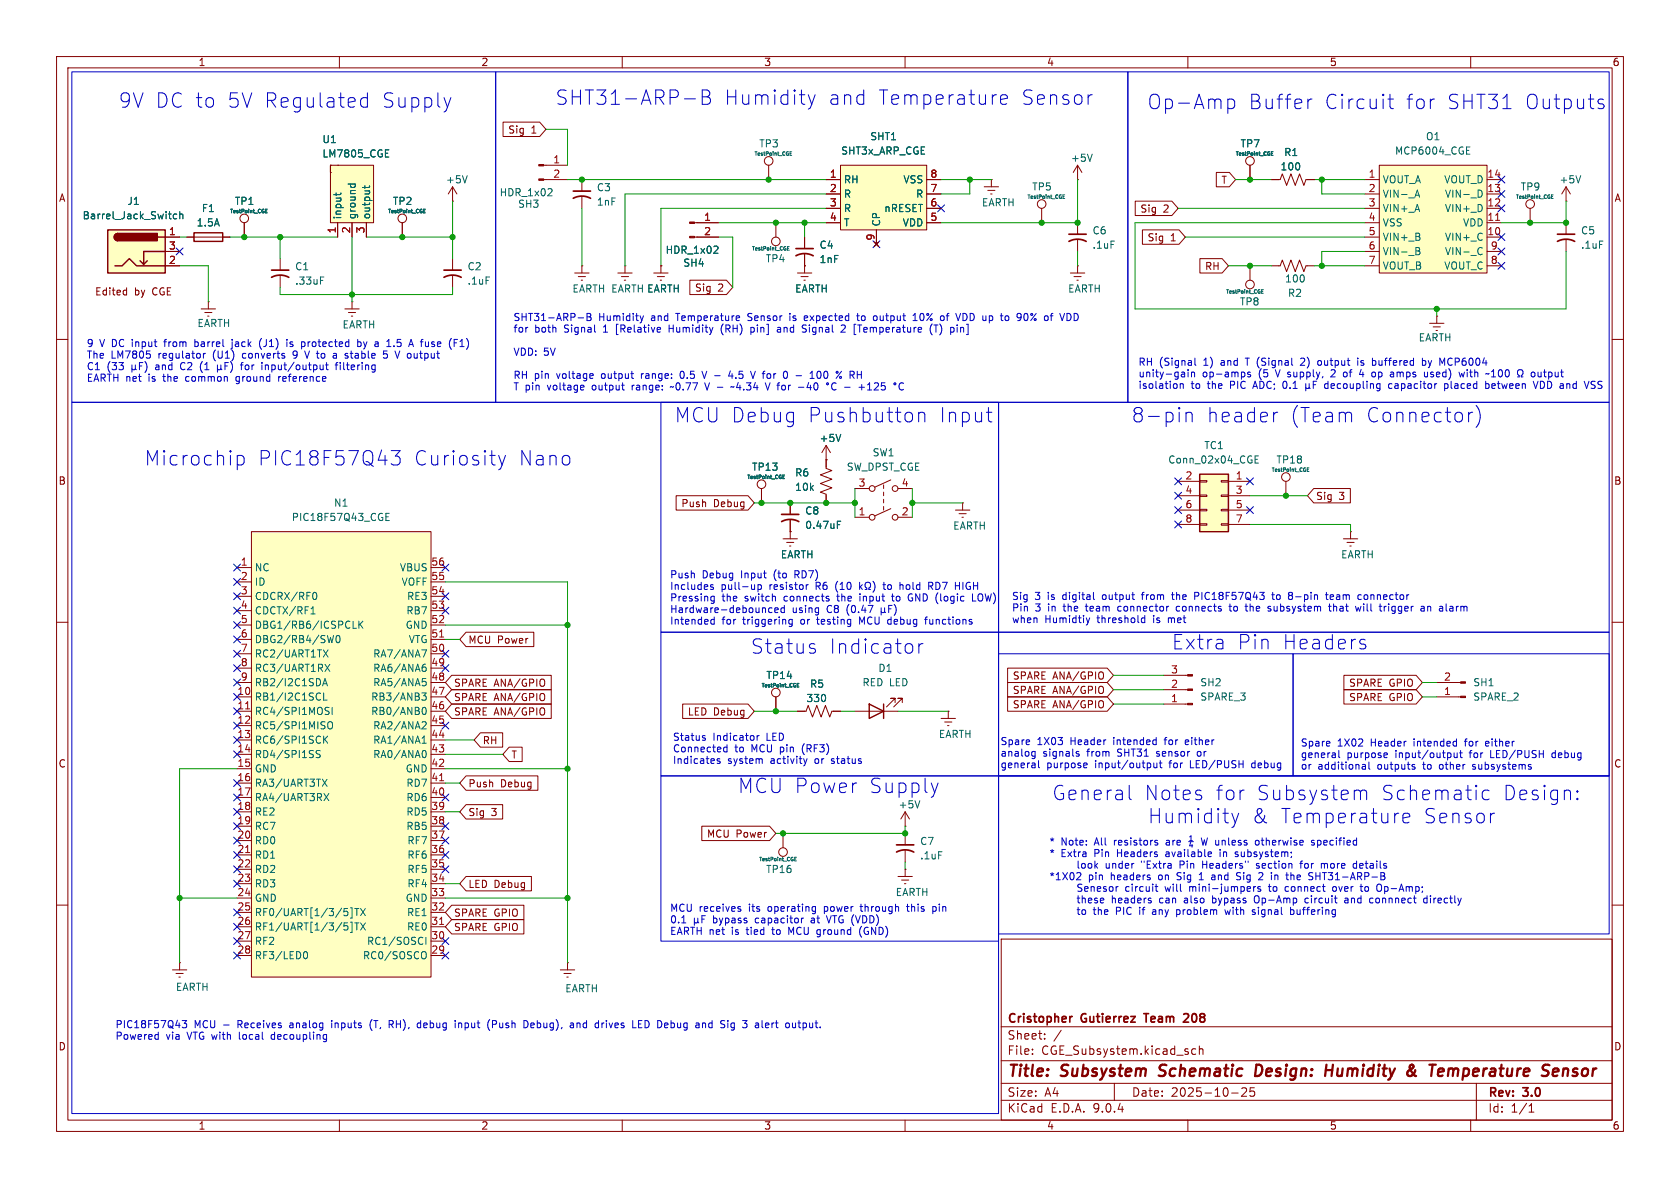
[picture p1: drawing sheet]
<svg xmlns="http://www.w3.org/2000/svg" width="297mm" height="210mm" viewBox="0 0 297 210" stroke-linecap="round" stroke-linejoin="round" font-family="sans-serif">
<defs><g id="words">
<g font-size="3.5" fill="#0000c2">
<text x="20.8" y="19.3">9V DC to</text>
<text x="39.9" y="19.3">5V Regulated</text>
<text x="67.1" y="19.3">Supply</text>
<text x="98" y="18.8">SHT31-ARP-B</text>
<text x="127.9" y="18.8">Humidity</text>
<text x="146.2" y="18.8">and</text>
<text x="155" y="18.8">Temperature</text>
<text x="180.2" y="18.8">Sensor</text>
<text x="202.7" y="19.5">Op-Amp</text>
<text x="220.5" y="19.5">Buffer</text>
<text x="233.9" y="19.5">Circuit</text>
<text x="248.3" y="19.5">for</text>
<text x="255.5" y="19.5">SHT31</text>
<text x="269.2" y="19.5">Outputs</text>
<text x="119.1" y="74.9">MCU Debug</text>
<text x="142.6" y="74.9">Pushbutton</text>
<text x="165.8" y="74.9">Input</text>
<text x="199.9" y="74.9">8-pin</text>
<text x="213.2" y="74.9">header</text>
<text x="227.9" y="74.9">(Team</text>
<text x="241.2" y="74.9">Connector)</text>
<text x="25.4" y="82.5">Microchip</text>
<text x="45.4" y="82.5">PIC18F57Q43</text>
<text x="73" y="82.5">Curiosity</text>
<text x="91.4" y="82.5">Nano</text>
<text x="132.6" y="115.8">Status</text>
<text x="146.4" y="115.8">Indicator</text>
<text x="207.1" y="115">Extra</text>
<text x="218.7" y="115">Pin</text>
<text x="226.6" y="115">Headers</text>
<text x="130.3" y="140.4">MCU Power</text>
<text x="153.4" y="140.4">Supply</text>
<text x="186" y="141.7">General</text>
<text x="202.3" y="141.7">Notes</text>
<text x="214.8" y="141.7">for</text>
<text x="222" y="141.7">Subsystem</text>
<text x="244" y="141.7">Schematic</text>
<text x="265.4" y="141.7">Design:</text>
<text x="202.9" y="145.8">Humidity</text>
<text x="221.3" y="145.8">&amp;</text>
<text x="226.3" y="145.8">Temperature</text>
<text x="251.5" y="145.8">Sensor</text>
</g>
<g font-size="2.8" fill="#840000">
<text x="178" y="190.9">Title:</text>
<text x="187.7" y="190.9">Subsystem</text>
<text x="205.8" y="190.9">Schematic</text>
<text x="223.5" y="190.9">Design:</text>
<text x="236.7" y="190.9">Humidity</text>
<text x="252" y="190.9">&amp;</text>
<text x="256.8" y="190.9">Temperature</text>
<text x="277.5" y="190.9">Sensor</text>
</g>
<g font-size="2.1" fill="#840000">
<text x="178" y="184">Sheet:</text>
<text x="178" y="181.2">Cristopher</text>
<text x="191.2" y="181.2">Gutierrez</text>
<text x="203.1" y="181.2">Team</text>
<text x="210.6" y="181.2">208</text>
<text x="178" y="186.7">File:</text>
<text x="184.1" y="186.7">CGE_Subsystem.kicad_sch</text>
<text x="178" y="196.9">KiCad</text>
<text x="178" y="194.1">Size:</text>
<text x="184.7" y="194.1">A4</text>
<text x="185.7" y="196.9">E.D.A.</text>
<text x="193.3" y="196.9">9.0.4</text>
<text x="200" y="194.1">Date:</text>
<text x="207" y="194.1">2025-10-25</text>
<text x="263" y="194.3">Rev:</text>
<text x="263" y="196.9">Id:</text>
<text x="267.1" y="196.9">1/1</text>
<text x="269.4" y="194.3">3.0</text>
</g>
<g font-size="1.8" fill="#840000">
<text x="35" y="11.9">1</text>
<text x="85" y="11.9">2</text>
<text x="135" y="11.9">3</text>
<text x="185" y="11.9">4</text>
<text x="235" y="11.9">5</text>
<text x="285" y="11.9">6</text>
<text x="89.7" y="23.8">Sig</text>
<text x="93.9" y="23.8">1</text>
<text x="10.3" y="35.9">A</text>
<text x="215.8" y="32.7">T</text>
<text x="285.3" y="35.9">A</text>
<text x="201.5" y="37.8">Sig</text>
<text x="205.6" y="37.8">2</text>
<text x="202.8" y="42.9">Sig</text>
<text x="206.9" y="42.9">1</text>
<text x="212.9" y="47.9">RH</text>
<text x="16.2" y="52.4">Edited</text>
<text x="23.2" y="52.4">by</text>
<text x="26.5" y="52.4">CGE</text>
<text x="122.8" y="51.8">Sig</text>
<text x="126.9" y="51.8">2</text>
<text x="10.3" y="85.9">B</text>
<text x="120.3" y="89.9">Push</text>
<text x="126.1" y="89.9">Debug</text>
<text x="232.6" y="88.6">Sig</text>
<text x="236.7" y="88.6">3</text>
<text x="285.3" y="85.9">B</text>
<text x="82.7" y="114">MCU Power</text>
<text x="80.2" y="124.1">SPARE ANA/GPIO</text>
<text x="80.2" y="121.6">SPARE ANA/GPIO</text>
<text x="178.9" y="120.3">SPARE ANA/GPIO</text>
<text x="178.9" y="125.4">SPARE ANA/GPIO</text>
<text x="178.9" y="122.9">SPARE ANA/GPIO</text>
<text x="238.4" y="121.6">SPARE GPIO</text>
<text x="238.4" y="124.1">SPARE GPIO</text>
<text x="80.2" y="126.7">SPARE ANA/GPIO</text>
<text x="85.2" y="131.8">RH</text>
<text x="121.5" y="126.7">LED Debug</text>
<text x="10.3" y="135.9">C</text>
<text x="90.3" y="134.3">T</text>
<text x="285.3" y="135.9">C</text>
<text x="82.7" y="139.4">Push</text>
<text x="88.5" y="139.4">Debug</text>
<text x="82.7" y="144.5">Sig</text>
<text x="86.8" y="144.5">3</text>
<text x="124.9" y="148.3">MCU Power</text>
<text x="82.7" y="157.2">LED Debug</text>
<text x="80.2" y="164.8">SPARE GPIO</text>
<text x="80.2" y="162.2">SPARE GPIO</text>
<text x="10.3" y="185.9">D</text>
<text x="285.3" y="185.9">D</text>
<text x="35" y="199.9">1</text>
<text x="85" y="199.9">2</text>
<text x="135" y="199.9">3</text>
<text x="185" y="199.9">4</text>
<text x="235" y="199.9">5</text>
<text x="285" y="199.9">6</text>
</g>
<g font-size="1.8" fill="#006464">
<text x="56.9" y="28">LM7805_CGE</text>
<text x="56.9" y="25.5">U1</text>
<text x="134.1" y="26.3">TP3</text>
<text x="148.6" y="27.5">SHT3x_ARP_CGE</text>
<text x="153.7" y="25">SHT1</text>
<text x="189.2" y="28.8">+5V</text>
<text x="219.2" y="26.3">TP7</text>
<text x="226.9" y="27.8">R1</text>
<text x="246.5" y="27.5">MCP6004_CGE</text>
<text x="252" y="25">O1</text>
<text x="78.7" y="32.6">+5V</text>
<text x="88.2" y="34.9">HDR_1x02</text>
<text x="105.4" y="34">C3</text>
<text x="149.1" y="32.6">RH</text>
<text x="149.1" y="35.2">R</text>
<text x="159.6" y="32.6">VSS</text>
<text x="161.8" y="35.2">R</text>
<text x="182.4" y="33.9">TP5</text>
<text x="226.3" y="30.3">100</text>
<text x="244.3" y="32.6">VOUT_A</text>
<text x="244.3" y="35.2">VIN-_A</text>
<text x="255.2" y="32.6">VOUT_D</text>
<text x="255.3" y="35.2">VIN-_D</text>
<text x="268.7" y="33.9">TP9</text>
<text x="275.6" y="32.6">+5V</text>
<text x="14.5" y="39">Barrel_Jack_Switch</text>
<text x="22.4" y="36.4">J1</text>
<text x="34.7" y="40.2">1.5A</text>
<text x="35.6" y="37.7">F1</text>
<text x="41.4" y="36.4">TP1</text>
<text x="60.6" y="38.9" transform="rotate(-90 60.6 38.9)">input</text>
<text x="63.1" y="38.9" transform="rotate(-90 63.1 38.9)">ground</text>
<text x="65.6" y="38.9" transform="rotate(-90 65.6 38.9)">output</text>
<text x="69.4" y="36.4">TP2</text>
<text x="91.5" y="36.9">SH3</text>
<text x="105.4" y="36.6">1nF</text>
<text x="149.1" y="37.7">R</text>
<text x="149.1" y="40.2">T</text>
<text x="155.8" y="40.1" transform="rotate(-90 155.8 40.1)">CP</text>
<text x="156.2" y="37.7">nRESET</text>
<text x="159.5" y="40.2">VDD</text>
<text x="173.5" y="36.7">EARTH</text>
<text x="193" y="41.6">C6</text>
<text x="244.3" y="37.7">VIN+_A</text>
<text x="244.3" y="40.2">VSS</text>
<text x="255.3" y="37.7">VIN+_D</text>
<text x="258.6" y="40.2">VDD</text>
<text x="279.4" y="41.6">C5</text>
<text x="52.1" y="48">C1</text>
<text x="82.6" y="48">C2</text>
<text x="117.6" y="45.1">HDR_1x02</text>
<text x="120.7" y="47.3">SH4</text>
<text x="135.3" y="46.6">TP4</text>
<text x="144.8" y="44.2">C4</text>
<text x="144.8" y="46.7">1nF</text>
<text x="193" y="44.2">.1uF</text>
<text x="244.3" y="42.8">VIN+_B</text>
<text x="244.3" y="45.3">VIN-_B</text>
<text x="244.3" y="47.9">VOUT_B</text>
<text x="255.2" y="47.9">VOUT_C</text>
<text x="255.3" y="42.8">VIN+_C</text>
<text x="255.3" y="45.3">VIN-_C</text>
<text x="279.4" y="44.2">.1uF</text>
<text x="52.1" y="50.5">.33uF</text>
<text x="82.6" y="50.5">.1uF</text>
<text x="101.1" y="51.9">EARTH EARTH EARTH</text>
<text x="114.3" y="51.9">EARTH</text>
<text x="140.5" y="51.9">EARTH</text>
<text x="188.7" y="51.9">EARTH</text>
<text x="227.1" y="50.1">100</text>
<text x="227.6" y="52.7">R2</text>
<text x="34.8" y="58">EARTH</text>
<text x="60.5" y="58.3">EARTH</text>
<text x="219.1" y="54.2">TP8</text>
<text x="250.7" y="60.6">EARTH</text>
<text x="132.9" y="83.4">TP13</text>
<text x="144.8" y="78.3">+5V</text>
<text x="149.6" y="83.4">SW_DPST_CGE</text>
<text x="154.2" y="80.9">SW1</text>
<text x="206.4" y="82.1">Conn_02x04_CGE</text>
<text x="212.8" y="79.6">TC1</text>
<text x="225.6" y="82.1">TP18</text>
<text x="59" y="89.8">N1</text>
<text x="140.5" y="84.4">R6</text>
<text x="140.5" y="87">10k</text>
<text x="51.5" y="92.3">PIC18F57Q43_CGE</text>
<text x="142.2" y="91.2">C8</text>
<text x="142.2" y="93.7">0.47uF</text>
<text x="168.4" y="93.8">EARTH</text>
<text x="45" y="101.2">NC</text>
<text x="70.6" y="101.2">VBUS</text>
<text x="137.9" y="98.9">EARTH</text>
<text x="237" y="98.9">EARTH</text>
<text x="45" y="103.7">ID</text>
<text x="45" y="106.3">CDCRX/RF0</text>
<text x="70.9" y="103.7">VOFF</text>
<text x="71.9" y="106.3">RE3</text>
<text x="45" y="108.8">CDCTX/RF1</text>
<text x="45" y="111.4">DBG1/RB6/ICSPCLK</text>
<text x="45" y="113.9">DBG2/RB4/SW0</text>
<text x="71.6" y="111.4">GND</text>
<text x="71.7" y="108.8">RB7</text>
<text x="72.2" y="113.9">VTG</text>
<text x="45" y="116.4">RC2/UART1TX</text>
<text x="45" y="119">RC3/UART1RX</text>
<text x="65.9" y="116.4">RA7/ANA7</text>
<text x="65.9" y="119">RA6/ANA6</text>
<text x="155.2" y="119">D1</text>
<text x="45" y="121.5">RB2/I2C1SDA</text>
<text x="45" y="124.1">RB1/I2C1SCL</text>
<text x="65.5" y="124.1">RB3/ANB3</text>
<text x="65.9" y="121.5">RA5/ANA5</text>
<text x="135.4" y="120.2">TP14</text>
<text x="142.5" y="124.3">330</text>
<text x="143.1" y="121.8">R5</text>
<text x="152.4" y="121.5">RED LED</text>
<text x="212.1" y="121.5">SH2</text>
<text x="212.1" y="124.1">SPARE_3</text>
<text x="260.4" y="121.5">SH1</text>
<text x="260.4" y="124.1">SPARE_2</text>
<text x="45" y="126.6">RC4/SPI1MOSI</text>
<text x="45" y="129.1">RC5/SPI1MISO</text>
<text x="45" y="131.7">RC6/SPI1SCK</text>
<text x="65.5" y="126.6">RB0/ANB0</text>
<text x="65.9" y="129.1">RA2/ANA2</text>
<text x="65.9" y="131.7">RA1/ANA1</text>
<text x="165.9" y="130.7">EARTH</text>
<text x="45" y="134.2">RD4/SPI1SS</text>
<text x="45" y="136.8">GND</text>
<text x="65.9" y="134.2">RA0/ANA0</text>
<text x="71.6" y="136.8">GND</text>
<text x="45" y="139.3">RA3/UART3TX</text>
<text x="45" y="141.8">RA4/UART3RX</text>
<text x="71.7" y="139.3">RD7</text>
<text x="71.7" y="141.8">RD6</text>
<text x="158.8" y="143.1">+5V</text>
<text x="45" y="144.4">RE2</text>
<text x="45" y="146.9">RC7</text>
<text x="45" y="149.5">RD0</text>
<text x="71.7" y="144.4">RD5</text>
<text x="71.7" y="146.9">RB5</text>
<text x="71.9" y="149.5">RF7</text>
<text x="162.6" y="149.6">C7</text>
<text x="45" y="152">RD1</text>
<text x="45" y="154.5">RD2</text>
<text x="71.9" y="152">RF6</text>
<text x="71.9" y="154.5">RF5</text>
<text x="135.3" y="154.5">TP16</text>
<text x="162.6" y="152.1">.1uF</text>
<text x="45" y="157.1">RD3</text>
<text x="45" y="159.6">GND</text>
<text x="71.6" y="159.6">GND</text>
<text x="71.9" y="157.1">RF4</text>
<text x="158.3" y="158.6">EARTH</text>
<text x="45" y="162.2">RF0/UART[1/3/5]TX</text>
<text x="45" y="164.7">RF1/UART[1/3/5]TX</text>
<text x="45" y="167.2">RF2</text>
<text x="64.8" y="167.2">RC1/SOSCI</text>
<text x="71.9" y="162.2">RE1</text>
<text x="71.9" y="164.7">RE0</text>
<text x="45" y="169.8">RF3/LED0</text>
<text x="64.1" y="169.8">RC0/SOSCO</text>
<text x="31" y="175.4">EARTH</text>
<text x="99.8" y="175.6">EARTH</text>
</g>
<g font-size="1.8" fill="#a90000">
<text x="97.7" y="29">1</text>
<text x="97.7" y="31.5">2</text>
<text x="146.6" y="31.5">1</text>
<text x="146.6" y="34">2</text>
<text x="164.4" y="31.5">8</text>
<text x="164.4" y="34">7</text>
<text x="241.9" y="31.5">1</text>
<text x="241.9" y="34">2</text>
<text x="262.8" y="31.5">14</text>
<text x="262.8" y="34">13</text>
<text x="29.8" y="41.7">1</text>
<text x="59.4" y="41.3" transform="rotate(-90 59.4 41.3)">1</text>
<text x="62" y="41.3" transform="rotate(-90 62 41.3)">2</text>
<text x="64.5" y="41.3" transform="rotate(-90 64.5 41.3)">3</text>
<text x="124.4" y="39.1">1</text>
<text x="124.4" y="41.7">2</text>
<text x="146.6" y="36.6">3</text>
<text x="146.6" y="39.1">4</text>
<text x="164.4" y="36.6">6</text>
<text x="164.4" y="39.1">5</text>
<text x="241.9" y="36.6">3</text>
<text x="241.9" y="39.1">4</text>
<text x="241.9" y="41.7">5</text>
<text x="262.8" y="36.6">12</text>
<text x="262.8" y="39.1">11</text>
<text x="262.8" y="41.7">10</text>
<text x="29.8" y="44.2">3</text>
<text x="29.8" y="46.7">2</text>
<text x="154.7" y="42.6" transform="rotate(-90 154.7 42.6)">9</text>
<text x="241.9" y="44.2">6</text>
<text x="241.9" y="46.7">7</text>
<text x="263.5" y="44.2">9</text>
<text x="263.5" y="46.7">8</text>
<text x="151.7" y="86.1">3</text>
<text x="159.3" y="86.1">4</text>
<text x="209.5" y="84.8">2</text>
<text x="209.5" y="87.4">4</text>
<text x="209.5" y="89.9">6</text>
<text x="218.4" y="84.8">1</text>
<text x="218.4" y="87.4">3</text>
<text x="218.4" y="89.9">5</text>
<text x="151.7" y="91.2">1</text>
<text x="159.3" y="91.2">2</text>
<text x="209.5" y="92.5">8</text>
<text x="218.4" y="92.5">7</text>
<text x="42.5" y="100.1">1</text>
<text x="76.2" y="100.1">56</text>
<text x="42.5" y="102.6">2</text>
<text x="42.5" y="105.2">3</text>
<text x="42.5" y="107.7">4</text>
<text x="76.2" y="102.6">55</text>
<text x="76.2" y="105.2">54</text>
<text x="76.2" y="107.7">53</text>
<text x="42.5" y="110.2">5</text>
<text x="42.5" y="112.8">6</text>
<text x="76.2" y="110.2">52</text>
<text x="76.2" y="112.8">51</text>
<text x="42.5" y="115.3">7</text>
<text x="42.5" y="117.9">8</text>
<text x="76.2" y="115.3">50</text>
<text x="76.2" y="117.9">49</text>
<text x="206.9" y="119.1">3</text>
<text x="41.9" y="122.9">10</text>
<text x="41.9" y="125.5">11</text>
<text x="42.5" y="120.4">9</text>
<text x="76.2" y="120.4">48</text>
<text x="76.2" y="122.9">47</text>
<text x="76.2" y="125.5">46</text>
<text x="206.9" y="124.2">1</text>
<text x="206.9" y="121.7">2</text>
<text x="255.2" y="122.9">1</text>
<text x="255.2" y="120.4">2</text>
<text x="41.9" y="128">12</text>
<text x="41.9" y="130.6">13</text>
<text x="76.2" y="128">45</text>
<text x="76.2" y="130.6">44</text>
<text x="41.9" y="133.1">14</text>
<text x="41.9" y="135.6">15</text>
<text x="76.2" y="133.1">43</text>
<text x="76.2" y="135.6">42</text>
<text x="41.9" y="138.2">16</text>
<text x="41.9" y="140.7">17</text>
<text x="41.9" y="143.3">18</text>
<text x="76.2" y="138.2">41</text>
<text x="76.2" y="140.7">40</text>
<text x="76.2" y="143.3">39</text>
<text x="41.9" y="145.8">19</text>
<text x="41.9" y="148.3">20</text>
<text x="76.2" y="145.8">38</text>
<text x="76.2" y="148.3">37</text>
<text x="41.9" y="150.9">21</text>
<text x="41.9" y="153.4">22</text>
<text x="41.9" y="156">23</text>
<text x="76.2" y="150.9">36</text>
<text x="76.2" y="153.4">35</text>
<text x="76.2" y="156">34</text>
<text x="41.9" y="158.5">24</text>
<text x="41.9" y="161">25</text>
<text x="76.2" y="158.5">33</text>
<text x="76.2" y="161">32</text>
<text x="41.9" y="163.6">26</text>
<text x="41.9" y="166.1">27</text>
<text x="76.2" y="163.6">31</text>
<text x="76.2" y="166.1">30</text>
<text x="41.9" y="168.7">28</text>
<text x="76.2" y="168.7">29</text>
</g>
<g font-size="1.8" fill="#0000c2">
<text x="90.7" y="57">SHT31-ARP-B</text>
<text x="90.7" y="59">for</text>
<text x="94.5" y="59">both</text>
<text x="99.9" y="59">Signal</text>
<text x="105.8" y="57">Humidity</text>
<text x="107" y="59">1</text>
<text x="109.3" y="59">[Relative</text>
<text x="115.2" y="57">and</text>
<text x="118.9" y="59">Humidity</text>
<text x="119.8" y="57">Temperature</text>
<text x="128.3" y="59">(RH)</text>
<text x="132.7" y="57">Sensor</text>
<text x="133.8" y="59">pin]</text>
<text x="138.7" y="59">and</text>
<text x="140.3" y="57">is</text>
<text x="143.1" y="57">expected</text>
<text x="143.3" y="59">Signal</text>
<text x="150.4" y="59">2</text>
<text x="152.6" y="57">to</text>
<text x="152.8" y="59">[Temperature</text>
<text x="155.7" y="57">output</text>
<text x="162.9" y="57">10%</text>
<text x="166.5" y="59">(T)</text>
<text x="167.9" y="57">of</text>
<text x="170.3" y="59">pin]</text>
<text x="171" y="57">VDD up</text>
<text x="179.3" y="57">to</text>
<text x="182.3" y="57">90%</text>
<text x="187.3" y="57">of</text>
<text x="190.4" y="57">VDD</text>
<text x="15.2" y="61.6">9</text>
<text x="15.2" y="63.6">The</text>
<text x="15.2" y="65.6">C1</text>
<text x="17.6" y="61.6">V DC input</text>
<text x="18.9" y="65.6">(33</text>
<text x="19.6" y="63.6">LM7805</text>
<text x="27.8" y="65.6">and</text>
<text x="28.1" y="63.6">regulator</text>
<text x="29.5" y="61.6">from</text>
<text x="32.4" y="65.6">C2</text>
<text x="35.1" y="61.6">barrel</text>
<text x="36" y="65.6">(1</text>
<text x="37.9" y="63.6">(U1)</text>
<text x="41.9" y="61.6">jack</text>
<text x="43.3" y="63.6">converts</text>
<text x="43.7" y="65.6">for</text>
<text x="46.9" y="61.6">(J1)</text>
<text x="47.5" y="65.6">input/output</text>
<text x="51.9" y="61.6">is</text>
<text x="52.5" y="63.6">9</text>
<text x="54.7" y="61.6">protected</text>
<text x="54.9" y="63.6">V to</text>
<text x="60.2" y="63.6">a</text>
<text x="60.9" y="65.6">filtering</text>
<text x="62.5" y="63.6">stable</text>
<text x="64.9" y="61.6">by</text>
<text x="68.2" y="61.6">a</text>
<text x="69.5" y="63.6">5</text>
<text x="70.5" y="61.6">1.5</text>
<text x="71.8" y="63.6">V output</text>
<text x="74.7" y="61.6">A fuse</text>
<text x="82.1" y="61.6">(F1)</text>
<text x="90.7" y="63.1">VDD: 5V</text>
<text x="201.2" y="64.9">RH (Signal</text>
<text x="212.9" y="64.9">1)</text>
<text x="216.1" y="64.9">and</text>
<text x="220.7" y="64.9">T (Signal</text>
<text x="230.8" y="64.9">2)</text>
<text x="234" y="64.9">output</text>
<text x="241.3" y="64.9">is</text>
<text x="244.1" y="64.9">buffered</text>
<text x="253.1" y="64.9">by</text>
<text x="256.4" y="64.9">MCP6004</text>
<text x="15.2" y="67.7">EARTH net</text>
<text x="26.4" y="67.7">is</text>
<text x="29.2" y="67.7">the</text>
<text x="33.3" y="67.7">common</text>
<text x="42.4" y="67.7">ground</text>
<text x="50.1" y="67.7">reference</text>
<text x="90.7" y="67.2">RH pin</text>
<text x="90.7" y="69.2">T pin</text>
<text x="96.9" y="69.2">voltage</text>
<text x="98.5" y="67.2">voltage</text>
<text x="105" y="69.2">output</text>
<text x="106.6" y="67.2">output</text>
<text x="112.2" y="69.2">range:</text>
<text x="113.8" y="67.2">range:</text>
<text x="119.3" y="69.2">~0.77</text>
<text x="120.9" y="67.2">0.5</text>
<text x="125.1" y="67.2">V -</text>
<text x="125.6" y="69.2">V -</text>
<text x="130.1" y="67.2">4.5</text>
<text x="130.6" y="69.2">~4.34</text>
<text x="134.3" y="67.2">V for</text>
<text x="136.9" y="69.2">V for</text>
<text x="140.4" y="67.2">0</text>
<text x="145.5" y="67.2">100</text>
<text x="150.3" y="67.2">% RH</text>
<text x="154.3" y="69.2">+125</text>
<text x="201.2" y="66.9">unity-gain</text>
<text x="201.2" y="69">isolation</text>
<text x="210.6" y="69">to</text>
<text x="212.6" y="66.9">op-amps</text>
<text x="213.6" y="69">the</text>
<text x="217.7" y="69">PIC</text>
<text x="222.1" y="69">ADC; 0.1</text>
<text x="222.6" y="66.9">(5</text>
<text x="225.8" y="66.9">V supply,</text>
<text x="235.2" y="69">decoupling</text>
<text x="236" y="66.9">2</text>
<text x="238.4" y="66.9">of</text>
<text x="241.4" y="66.9">4</text>
<text x="243.8" y="66.9">op</text>
<text x="246.8" y="69">capacitor</text>
<text x="247.3" y="66.9">amps</text>
<text x="253.5" y="66.9">used)</text>
<text x="256.8" y="69">placed</text>
<text x="259.9" y="66.9">with</text>
<text x="264.3" y="69">between</text>
<text x="264.9" y="66.9">~100</text>
<text x="273.1" y="69">VDD and</text>
<text x="273.2" y="66.9">output</text>
<text x="282.5" y="69">VSS</text>
<text x="118.4" y="102.4">Push</text>
<text x="118.4" y="104.5">Includes</text>
<text x="118.4" y="106.5">Pressing</text>
<text x="124.1" y="102.4">Debug</text>
<text x="127.5" y="104.5">pull-up</text>
<text x="127.6" y="106.5">the</text>
<text x="131.1" y="102.4">Input</text>
<text x="131.8" y="106.5">switch</text>
<text x="136.1" y="104.5">resistor</text>
<text x="137.1" y="102.4">(to</text>
<text x="138.9" y="106.5">connects</text>
<text x="140.9" y="102.4">RD7)</text>
<text x="144.5" y="104.5">R6</text>
<text x="148.1" y="104.5">(10</text>
<text x="148.5" y="106.5">the</text>
<text x="152.6" y="106.5">input</text>
<text x="157.1" y="104.5">to</text>
<text x="158.6" y="106.5">to</text>
<text x="160.1" y="104.5">hold</text>
<text x="161.6" y="106.5">GND (logic</text>
<text x="165.4" y="104.5">RD7</text>
<text x="170.3" y="104.5">HIGH</text>
<text x="173.4" y="106.5">LOW) Sig</text>
<text x="183" y="106.3">3</text>
<text x="185.3" y="106.3">is</text>
<text x="188.1" y="106.3">digital</text>
<text x="195.4" y="106.3">output</text>
<text x="202.6" y="106.3">from</text>
<text x="208.1" y="106.3">the</text>
<text x="212.2" y="106.3">PIC18F57Q43</text>
<text x="226.2" y="106.3">to</text>
<text x="229.3" y="106.3">8-pin</text>
<text x="236.1" y="106.3">team</text>
<text x="241.9" y="106.3">connector</text>
<text x="118.4" y="108.6">Hardware-debounced</text>
<text x="118.4" y="110.6">Intended</text>
<text x="127.6" y="110.6">for</text>
<text x="131.5" y="110.6">triggering</text>
<text x="140" y="108.6">using</text>
<text x="141.8" y="110.6">or</text>
<text x="144.9" y="110.6">testing</text>
<text x="146.3" y="108.6">C8</text>
<text x="149.9" y="108.6">(0.47</text>
<text x="152.6" y="110.6">MCU debug</text>
<text x="164.7" y="110.6">functions</text>
<text x="178.8" y="108.3">Pin</text>
<text x="178.8" y="110.4">when</text>
<text x="183" y="108.3">3</text>
<text x="184.7" y="110.4">Humidtiy</text>
<text x="185.4" y="108.3">in</text>
<text x="188.3" y="108.3">the</text>
<text x="192.4" y="108.3">team</text>
<text x="194.1" y="110.4">threshold</text>
<text x="198.3" y="108.3">connector</text>
<text x="204.2" y="110.4">is</text>
<text x="207" y="110.4">met</text>
<text x="208.8" y="108.3">connects</text>
<text x="218.5" y="108.3">to</text>
<text x="221.5" y="108.3">the</text>
<text x="225.6" y="108.3">subsystem</text>
<text x="236.7" y="108.3">that</text>
<text x="241.6" y="108.3">will</text>
<text x="246" y="108.3">trigger</text>
<text x="253.5" y="108.3">an</text>
<text x="257" y="108.3">alarm</text>
<text x="118.9" y="131.2">Status</text>
<text x="126" y="131.2">Indicator</text>
<text x="135.6" y="131.2">LED</text>
<text x="176.8" y="131.9">Spare</text>
<text x="183.3" y="131.9">1X03</text>
<text x="189.3" y="131.9">Header</text>
<text x="197.1" y="131.9">intended</text>
<text x="206.4" y="131.9">for</text>
<text x="210.2" y="131.9">either</text>
<text x="118.9" y="133.2">Connected</text>
<text x="118.9" y="135.2">Indicates</text>
<text x="128.6" y="135.2">system</text>
<text x="129.9" y="133.2">to</text>
<text x="132.9" y="133.2">MCU pin</text>
<text x="136.3" y="135.2">activity</text>
<text x="142.2" y="133.2">(RF3)</text>
<text x="144.3" y="135.2">or</text>
<text x="147.4" y="135.2">status</text>
<text x="176.8" y="134">analog</text>
<text x="176.8" y="136">general</text>
<text x="184.4" y="134">signals</text>
<text x="185" y="136">purpose</text>
<text x="192.3" y="134">from</text>
<text x="193.7" y="136">input/output</text>
<text x="197.8" y="134">SHT31</text>
<text x="204.9" y="134">sensor</text>
<text x="207" y="136">for</text>
<text x="210.9" y="136">LED/PUSH</text>
<text x="212.3" y="134">or</text>
<text x="221.9" y="136">debug</text>
<text x="229.9" y="132.2">Spare</text>
<text x="229.9" y="134.2">general</text>
<text x="229.9" y="136.3">or</text>
<text x="233" y="136.3">additional</text>
<text x="236.4" y="132.2">1X02</text>
<text x="238.1" y="134.2">purpose</text>
<text x="242.4" y="132.2">Header</text>
<text x="243.6" y="136.3">outputs</text>
<text x="246.8" y="134.2">input/output</text>
<text x="250.2" y="132.2">intended</text>
<text x="251.9" y="136.3">to</text>
<text x="254.9" y="136.3">other</text>
<text x="259.5" y="132.2">for</text>
<text x="260.1" y="134.2">for</text>
<text x="261" y="136.3">subsystems</text>
<text x="263.3" y="132.2">either</text>
<text x="263.9" y="134.2">LED/PUSH</text>
<text x="275" y="134.2">debug</text>
<text x="185.4" y="149.7">*</text>
<text x="187.6" y="149.7">Note:</text>
<text x="193.6" y="149.7">All</text>
<text x="197.2" y="149.7">resistors</text>
<text x="206.6" y="149.7">are</text>
<text x="213.3" y="149.7">W unless</text>
<text x="223.2" y="149.7">otherwise</text>
<text x="233.3" y="149.7">specified</text>
<text x="185.4" y="151.7">*</text>
<text x="185.4" y="155.8">*1X02</text>
<text x="187.6" y="151.7">Extra</text>
<text x="192.4" y="155.8">pin</text>
<text x="193.6" y="151.7">Pin</text>
<text x="195.4" y="153.8">under</text>
<text x="196.5" y="155.8">headers</text>
<text x="197.8" y="151.7">Headers</text>
<text x="201.9" y="153.8">&quot;Extra</text>
<text x="205.1" y="155.8">on</text>
<text x="206.6" y="151.7">available</text>
<text x="208.5" y="155.8">Sig</text>
<text x="208.8" y="153.8">Pin</text>
<text x="212.7" y="155.8">1</text>
<text x="213" y="153.8">Headers&quot;</text>
<text x="215.1" y="155.8">and</text>
<text x="216.3" y="151.7">in</text>
<text x="219.2" y="151.7">subsystem;</text>
<text x="219.7" y="155.8">Sig</text>
<text x="222.8" y="153.8">section</text>
<text x="223.8" y="155.8">2</text>
<text x="226.2" y="155.8">in</text>
<text x="229.1" y="155.8">the</text>
<text x="230.8" y="153.8">for</text>
<text x="233.3" y="155.8">SHT31-ARP-B</text>
<text x="234.6" y="153.8">more</text>
<text x="240.5" y="153.8">details</text>
<text x="118.4" y="161.4">MCU receives</text>
<text x="132.5" y="161.4">its</text>
<text x="136" y="161.4">operating</text>
<text x="146.1" y="161.4">power</text>
<text x="152.8" y="161.4">through</text>
<text x="161.3" y="161.4">this</text>
<text x="165.9" y="161.4">pin</text>
<text x="185.4" y="157.9">Senesor</text>
<text x="193.2" y="161.9">the</text>
<text x="196.4" y="159.9">headers</text>
<text x="197.4" y="161.9">PIC</text>
<text x="198.9" y="157.9">circuit</text>
<text x="201.7" y="161.9">if</text>
<text x="204.2" y="161.9">any</text>
<text x="205.1" y="159.9">can</text>
<text x="206.1" y="157.9">will</text>
<text x="208.6" y="161.9">problem</text>
<text x="209.6" y="159.9">also</text>
<text x="210.5" y="157.9">mini-jumpers</text>
<text x="214.8" y="159.9">bypass</text>
<text x="217.5" y="161.9">with</text>
<text x="222.4" y="159.9">Op-Amp</text>
<text x="222.5" y="161.9">signal</text>
<text x="224.8" y="157.9">to</text>
<text x="227.9" y="157.9">connect</text>
<text x="229.4" y="161.9">buffering</text>
<text x="231.6" y="159.9">circuit</text>
<text x="236.5" y="157.9">over</text>
<text x="238.8" y="159.9">and</text>
<text x="241.6" y="157.9">to</text>
<text x="243.4" y="159.9">connnect</text>
<text x="244.7" y="157.9">Op-Amp;</text>
<text x="253.2" y="159.9">directly</text>
<text x="118.4" y="163.4">0.1</text>
<text x="118.4" y="165.5">EARTH net</text>
<text x="126.1" y="163.4">bypass</text>
<text x="129.5" y="165.5">is</text>
<text x="132.3" y="165.5">tied</text>
<text x="133.8" y="163.4">capacitor</text>
<text x="137" y="165.5">to</text>
<text x="140.1" y="165.5">MCU ground</text>
<text x="143.9" y="163.4">at</text>
<text x="146.9" y="163.4">VTG (VDD)</text>
<text x="153" y="165.5">(GND)</text>
<text x="20.3" y="182">PIC18F57Q43</text>
<text x="20.3" y="184">Powered</text>
<text x="29.4" y="184">via</text>
<text x="33.2" y="184">VTG with</text>
<text x="34.3" y="182">MCU -</text>
<text x="42.3" y="182">Receives</text>
<text x="42.7" y="184">local</text>
<text x="48.6" y="184">decoupling</text>
<text x="51.7" y="182">analog</text>
<text x="59.3" y="182">inputs</text>
<text x="66.2" y="182">(T,</text>
<text x="69.8" y="182">RH),</text>
<text x="75" y="182">debug</text>
<text x="81.9" y="182">input</text>
<text x="87.8" y="182">(Push</text>
<text x="94.5" y="182">Debug),</text>
<text x="102.9" y="182">and</text>
<text x="107.5" y="182">drives</text>
<text x="114.3" y="182">LED Debug</text>
<text x="125.9" y="182">and</text>
<text x="130.5" y="182">Sig</text>
<text x="134.6" y="182">3</text>
<text x="137" y="182">alert</text>
<text x="142.6" y="182">output.</text>
</g>
<g font-size=".9" fill="#006464">
<text x="133.2" y="27.7">TestPoint_CGE</text>
<text x="218.3" y="27.7">TestPoint_CGE</text>
<text x="181.5" y="35.3">TestPoint_CGE</text>
<text x="267.9" y="35.3">TestPoint_CGE</text>
<text x="40.5" y="37.9">TestPoint_CGE</text>
<text x="68.5" y="37.9">TestPoint_CGE</text>
<text x="132.8" y="44.5">TestPoint_CGE</text>
<text x="216.6" y="52.1">TestPoint_CGE</text>
<text x="224.7" y="83.6">TestPoint_CGE</text>
<text x="132" y="84.9">TestPoint_CGE</text>
<text x="134.5" y="121.7">TestPoint_CGE</text>
<text x="134.1" y="152.4">TestPoint_CGE</text>
</g>
</g></defs>
<g fill="none" stroke="#840000" stroke-width=".18">
<path d="M10 10h277v190h-277zM12 12h273v186h-273zM60 10v2M110 10v2M160 10v2M210 10v2M260 10v2M10 60h2M285 60h2M227.3 85.1v2.5M10 110h2M285 110h2"/>
<path d="M10 160h2M177 166h108v32h-108zM285 160h2M60 198v2M110 198v2M160 198v2M177 194.5h108M177 191.5h108M177 187.5h108M177 181.5h108M182.5 186.3v.1M182.5 185.5v.1"/>
<path d="M184.7 183.6v.1M184.7 182.8v.1M187.6 182.1l-1.3 2M197 191.5v3M210 198v2M211.4 185.5l-.4-.1-.3 .3v.4l.1 .2h.6M212 185.5l.2-.1 .4 .1 .1 .9M212 184.9v1.5M217.7 193.2h1.2M219.5 192.4l.6-.1 .2 .1 .1 .3-.9 1.1h.9M221.7 192.3h-.7v.7l.2-.1h.5l.1 .3-.1 .5-.2 .1-.5-.1M260 198v2"/>
<path d="M261 191.5v6.5M270.3 196.6h.9M270.3 195.5l.4-.4v1.5"/>
<circle cx="227.3" cy="84.3" r=".76"/>
</g>
<g fill="none" stroke="#840000" stroke-width=".4">
<path d="M204.8 190.1l.3 .1M205.1 188.4l-.1 .2 .1 .4M222.9 188.3l-.8-.1-.2 2h.4l.6-.3M234.4 189.2h1.1M235.6 188.2l-.2 2M249.8 189.8l.5 .4M249.8 188.3l.1 .3M250.2 189.2l-.2 .4-.3 .4M255 188.9l.2 .1v.4l-1 .1M255 190.1l-.2 .1M256.1 188.9l-.1 1.3M256.2 189l-.1 .1"/>
<path d="M274.7 189l.6-.1 .2 .1v.4l-1 .1M275.3 190.1l-.6 .1M276.4 188.9l-.1 1.3M277 188.9l-.6 .2"/>
</g>
<path d="M189.6 179.7l-.4 .1M202.2 179.2h.9M210 179.3l-.5-.1-.2 .1M210.1 179.8l-.9 .9h.9" fill="none" stroke="#840000" stroke-width=".3"/>
<path d="M231.1 83h.2M231.4 82.7h-.3v.6h.3" fill="none" stroke="#006464" stroke-width=".18"/>
<path d="M212.1 83.8h5.1v10.2h-5.1z" fill="#ffffc2"/>
<path d="M212.1 83.8h5.1v10.2h-5.1z" fill="none" stroke="#840000" stroke-width=".25"/>
<g fill="none" stroke="#840000" stroke-width=".18">
<path d="M80 35.6h.1M80 33v2.6M80 33l-.8 1.3M80 33l.8 1.3M35.6 54.6h2.5M36.2 55.2h1.3M36.7 55.9h.3M36.8 53.3h.1M36.8 53.3v1.3M61 54.6h2.5M61.6 55.2h1.3M62.1 55.9h.3"/>
<path d="M62.2 53.3h.1M62.2 53.3v1.3M80 45.7v2.1M80 48.8v2M208.3 85.1h3.8M208.3 87.6h3.8M208.3 90.2h3.8M208.3 92.7h3.8M212.1 85h1.3v.2h-1.3zM212.1 87.5h1.3v.3h-1.3zM212.1 90h1.3v.3h-1.3zM212.1 92.6h1.3v.2h-1.3z"/>
<path d="M215.9 85h1.3v.2h-1.3zM215.9 87.5h1.3v.3h-1.3zM215.9 90h1.3v.3h-1.3zM215.9 92.6h1.3v.2h-1.3zM217.2 85.1h3.8M217.2 87.6h3.8M217.2 90.2h3.8M217.2 92.7h3.8"/>
</g>
<path d="M82.6 31.1l-.4 1.2M221.9 81.2h.4M222.5 80.6h-.6v1.3h.6" fill="none" stroke="#006464" stroke-width=".18"/>
<path d="M78.5 49a3.2 3.2 0 0 1 3 0M78.5 47.8h3" fill="none" stroke="#840000" stroke-width=".3"/>
<path d="M19 40.6h10.2v7.7h-10.2z" fill="#ffffc2"/>
<path d="M19 40.6h10.2v7.7h-10.2zM20.3 47h1.3l1.3-1.3 1.2 1.3h5.1M20.8 41.3a.64 .64 0 0 0-.6 .6 .64 .64 0 0 0 .6 .6M26 46.1l-.6 .6M27.9 41.9h1.3M29.2 44.5h-3.8v2.2l-.6-.6" fill="none" stroke="#840000" stroke-width=".25"/>
<g fill="#840000" stroke="#840000" stroke-width=".25">
<path d="M20.4 41.5l.4-.2v1.2a.63 .63 0 0 1-.6-.3 .63 .63 0 0 1 .2-.7z"/>
<path d="M20.8 41.3h7v1.2h-7z"/>
</g>
<g fill="none" stroke="#840000" stroke-width=".18">
<path d="M190.5 31.8h.1M190.5 29.2v2.6M190.5 39.4v2M190.5 29.2l-.8 1.3M190.5 29.2l.8 1.3M22.4 50.9v1.2M22.4 51.4l-.4-.1-.2 .2 .1 .6h.5M29.2 41.9h2.5M29.2 44.5h2.5M29.2 47h2.5M49.5 45.7v2.1M49.5 48.8v2"/>
<path d="M189.2 48.3h2.6M189.9 48.9h1.2M190.4 49.5h.2M190.5 47h.1M190.5 42.4v2.1M190.5 47v1.3"/>
</g>
<path d="M31.2 37.9l-.3-.1-.3 .3 .2 .5h.4M31.8 38l.2-.2 .3 .1v.8M31.8 37.4v1.3M193.1 27.2l-.4 1.3M56.7 49h.6" fill="none" stroke="#006464" stroke-width=".18"/>
<path d="M48 49a3.2 3.2 0 0 1 3.1 0M48 47.8h3.1M189 42.7a3.2 3.2 0 0 1 3 0M189 41.4h3" fill="none" stroke="#840000" stroke-width=".3"/>
<path d="M148.6 29.2h15.2v11.4h-15.2z" fill="#ffffc2"/>
<g fill="none" stroke="#840000" stroke-width=".18">
<path d="M96.1 31.8h4.2M96.1 29.2h4.2M122.8 39.4h4.2M135.9 29.2v2.6M137.2 39.4v2.5M146 31.8h2.6M146 34.3h2.6M146 36.8h2.6M146 39.4h2.6M148.6 29.2h15.2v11.4h-15.2zM163.8 31.8h2.6M163.8 34.3h2.6"/>
<path d="M163.8 36.8h2.6M163.8 39.4h2.6M122.8 41.9h4.2M141 48.3h2.5M141.6 48.9h1.3M142.1 49.5h.3M142.2 47h.1M142.2 41.9v2M142.2 45v3.3M154.6 42.8l.7 .8M154.9 40.6v2.6M155.3 42.8l-.7 .8"/>
<path d="M160 147.3v2.1M160 150.4v2"/>
<circle cx="135.9" cy="28.4" r=".76"/>
<circle cx="137.2" cy="42.7" r=".76"/>
</g>
<path d="M140.7 45.2a3.2 3.2 0 0 1 3.1 0M140.7 43.9h3.1M158.5 150.6a3.2 3.2 0 0 1 3 0M158.5 149.4h3" fill="none" stroke="#840000" stroke-width=".3"/>
<path d="M97.4 33.3l.2 .3-.1 .3-.7 .7h.8M139.7 27.1h.2M140 26.8h-.3v.7h.3M126.7 43.5l.2 .2v.3l-.8 .8h.8M139.2 43.9h.2M139.5 43.6h-.3v.6h.3" fill="none" stroke="#006464" stroke-width=".18"/>
<g fill="#840000" stroke="#840000" stroke-width=".18">
<path d="M121.9 39.2h.9v.3h-.9z"/>
<path d="M121.9 41.8h.9v.2h-.9z"/>
<path d="M95.2 29.1h.9v.2h-.9z"/>
<path d="M95.2 31.6h.9v.3h-.9z"/>
</g>
<g fill="#ffffc2">
<path d="M58.4 29.2v1.3z"/>
<path d="M58.4 29.2h7.6v10.2h-7.6z"/>
</g>
<g fill="none" stroke="#840000" stroke-width=".18">
<path d="M43.2 39.4v2.5M58.4 29.2h7.6v10.2h-7.6zM58.4 29.2h.1M58.4 30.5h.1M58.4 29.2v1.3zM59.7 29.2h.1M59.7 39.4v2.5M62.2 39.4v2.5M64.8 39.4v2.5M71.1 39.4v2.5M102.9 31.8v2M102.9 34.8v2"/>
<path d="M270.5 36.8v2.6M276.9 39.4v2M33 41.9h7.6M101.6 48.3h2.5M102.2 48.9h1.3M102.7 49.5h.3M102.9 47h.1M102.9 47v1.3M109.2 48.3h2.6M109.9 48.9h1.2M110.4 49.5h.2M110.5 47h.1"/>
<path d="M110.5 47v1.3M115.6 48.3h2.5M116.2 48.9h1.3M116.7 49.5h.3M116.8 47h.1M116.8 47v1.3M221 47v2.5M224.8 47h1.5l.4-1 .8 2 .7-2 .8 2 .7-2 .8 2 .4-1h1.5M252.7 57.2h2.6M253.4 57.8h1.2M253.9 58.4h.2M254 55.9h.1"/>
<path d="M254 55.9v1.3M276.9 42.4v2.1M237.5 95.3h2.5M238.1 95.9h1.3M238.6 96.5h.3M238.8 94h.1M238.8 94v1.3M205.7 119.4h4.3M137.2 123.2v2.5M141 125.7h1.5l.4-1 .7 2 .8-2 .8 2 .7-2 .8 2 .4-1h1.5M151.1 125.7h7.6M158.2 124.2v-.8h-.7h.7l-1.5 1.6"/>
<path d="M159.5 124.2v-.8h-.8h.8l-1.5 1.6M166.4 127h2.5M167 127.6h1.3M167.5 128.3h.3M167.6 125.7h.1M167.6 125.7v1.3M205.7 124.5h4.3M205.7 121.9h4.3M254 123.2h4.2M254 120.7h4.2M138.4 147.3v2.6M158.7 154.9h2.6"/>
<path d="M159.4 155.6h1.3M159.9 156.2h.2M160 146.1h.1M160 153.7h.1M160 143.5l-.7 1.3M160 143.5l.8 1.3M160 143.5v2.6M160 153.7v1.2"/>
<circle cx="43.2" cy="38.6" r=".76"/>
<circle cx="71.1" cy="38.6" r=".76"/>
<circle cx="270.5" cy="36.1" r=".76"/>
<circle cx="221" cy="50.3" r=".76"/>
<circle cx="137.2" cy="122.4" r=".76"/>
<circle cx="138.4" cy="150.6" r=".76"/>
</g>
<g fill="none" stroke="#006464" stroke-width=".18">
<path d="M47 37.3h.2M47.3 37h-.3v.6h.3M59.4 34.1v.5M60.3 34.1l-.2 .3h-1.1M61.5 32.5h1.3M62 32.5v.4M62.7 32.5l.1 .4M64.5 32.8v.5M65.3 32.8l-.1 .3h-1.1M68.1 27.8h.6M68.1 26.5h.6M74.9 37.3h.2"/>
<path d="M75.2 37h-.3v.6h.3M274.3 34.8h.2M274.6 34.4h-.3v.7h.3M223 51.5h.3M223.3 51.2h-.3v.6h.3M140.9 121.1h.2M141.2 120.8h-.3v.6h.3M140.5 151.8h.2M140.8 151.5h-.3v.7h.3M162.6 141.5l-.4 1.3"/>
</g>
<path d="M34.3 41.1h5.1v1.6h-5.1zM153.7 124.5l2.5 1.2-2.5 1.3zM156.2 124.5v2.5" fill="none" stroke="#840000" stroke-width=".25"/>
<g fill="#840000" stroke="#840000" stroke-width=".18">
<path d="M210 124.3h.8v.3h-.8z"/>
<path d="M210 121.8h.8v.2h-.8z"/>
<path d="M210 119.3h.8v.2h-.8z"/>
<path d="M258.2 123.1h.9v.2h-.9z"/>
<path d="M258.2 120.5h.9v.3h-.9z"/>
</g>
<path d="M101.3 35.1a3.2 3.2 0 0 1 3.1 0M101.3 33.8h3.1M275.3 42.7a3.2 3.2 0 0 1 3.1 0M275.3 41.4h3.1" fill="none" stroke="#840000" stroke-width=".3"/>
<path d="M243.8 29.2h19.1v19.1h-19.1z" fill="#ffffc2"/>
<g fill="none" stroke="#840000" stroke-width=".18">
<path d="M221 29.2v2.6M224.8 31.8h1.5l.4-1.1 .8 2.1 .7-2.1 .8 2.1 .7-2.1 .8 2.1 .4-1h1.5M241.3 31.8h2.5M241.3 34.3h2.5M241.3 36.8h2.5M241.3 39.4h2.5M243.8 29.2h19.1v19.1h-19.1zM262.9 31.8h2.5M262.9 34.3h2.5M262.9 36.8h2.5M262.9 39.4h2.5M276.9 35.6h.1"/>
<path d="M276.9 33l-.8 1.3M276.9 33l.7 1.3M276.9 33v2.6M241.3 41.9h2.5M241.3 44.5h2.5M241.3 47h2.5M262.9 41.9h2.5M262.9 44.5h2.5M262.9 47h2.5M134.6 86.4v2.5M138.4 95.3h2.6M139.1 95.9h1.2"/>
<path d="M139.6 96.5h.2M139.7 94h.1M139.7 88.9v2M139.7 91.9v3.4M146 81.3v1.5l1.1 .4-2.1 .7 2.1 .8-2.1 .8 2.1 .7-2.1 .8 1 .4v1.5M168.9 90.2h2.5M169.5 90.8h1.3M170.1 91.4h.2M170.2 88.9h.1M170.2 88.9v1.3M30.5 171.5h2.5M31.1 172.1h1.3"/>
<path d="M31.6 172.7h.3M31.7 170.2h.1M31.7 170.2v1.3M99.1 171.5h2.5M99.7 172.1h1.3M100.2 172.7h.3M100.3 170.2h.1M100.3 170.2v1.3"/>
<circle cx="221" cy="28.4" r=".76"/>
<circle cx="134.6" cy="85.6" r=".76"/>
</g>
<g fill="none" stroke="#006464" stroke-width=".18">
<path d="M224.8 27.1h.2M225.1 26.8h-.3v.7h.3M250.3 34.5h.6M250.6 33.6l.4 1.3M259.3 26.6h.4M259.3 27.2h.6M259.3 26h.6M261.6 33.6a.68 .68 0 0 1 .4 .6 .68 .68 0 0 1-.4 .7M279.5 31.1l-.5 1.2M250.3 43.8l.6 .1 .1 .2-.3 .3M250.3 44.4h.4M250.7 44.4l.3 .2v.3l-.7 .1"/>
<path d="M261.7 43.8l.3 .1M262 44.9l-.3 .1M138.4 84.3h.2M138.7 84h-.3v.6h.3M148 92.8h.5M148 92.1h.6"/>
</g>
<path d="M264.4 39h.7" fill="none" stroke="#a90000" stroke-width=".18"/>
<path d="M138.2 92.2a3.2 3.2 0 0 1 3 0M138.2 90.9h3" fill="none" stroke="#840000" stroke-width=".3"/>
<path d="M44.4 94h31.8v78.7h-31.8z" fill="#ffffc2"/>
<g fill="none" stroke="#840000" stroke-width=".18">
<path d="M43.2 39.4v2.5M59.7 39.4v2.5M62.2 39.4v2.5M64.8 39.4v2.5M71.1 39.4v2.5M88.9 21.6h6.5l1.1 1.3-1.1 1.2h-6.5zM123.2 39.4h3.8M146 34.3h2.6M146 39.4h2.6M146 31.8h2.6M146 36.8h2.6M163.8 34.3h2.6"/>
<path d="M163.8 39.4h2.6M163.8 31.8h2.6M163.8 36.8h2.6M174 33h2.5M174.6 33.7h1.3M175.1 34.3h.3M175.3 31.8h.1M175.3 31.8v1.2M184.1 36.8v2.6M200.7 35.6h6.5l1.1 1.2-1.1 1.3h-6.5zM215 30.5h2.3l1.1 1.3-1.1 1.2h-2.3zM221 29.2v2.6"/>
<path d="M224.8 31.8h1.3M231.1 31.8h1.3M29.2 41.9h2.5M29.2 44.5h2.5M29.2 47h2.5M33 41.9h1.3M39.4 41.9h1.2M116.8 47h.1M122 49.5h6.4l1.1 1.3-1.1 1.3h-6.4zM123.2 41.9h3.8M142.2 47h.1M142.2 41.9v2"/>
<path d="M142.2 45v2M154.6 42.8l.7 .8M154.9 40.6v2.6M155.3 42.8l-.7 .8M202 40.6h6.4l1.1 1.3-1.1 1.3h-6.4zM212.1 45.7h4l1.1 1.3-1.1 1.3h-4zM146 78.7l-.7 1.3M146 78.7l.8 1.3M146 78.7v3.9M44.4 94h31.8v78.7h-31.8zM119.5 87.6h12.7l1.1 1.3-1.1 1.3h-12.7zM134.6 86.4v2.5"/>
<path d="M139.7 94h.1M139.7 88.9v2M139.7 91.9v2.1M146 81.3h.1M146 87.6v1.3M151.1 86.4h2.6M151.1 91.4h2.6M156.2 85.7v.7M156.2 87v.6M156.2 88.3v.6M156.2 89.5v.7M157.5 84.8l-2.8 1.3"/>
<path d="M157.5 89.9l-2.8 1.3M158.7 86.4h2.6M158.7 91.4h2.6M232.3 86.4h6.4v2.5h-6.4l-1.2-1.3zM41.9 100.3h2.5M41.9 102.9h2.5M41.9 105.4h2.5M41.9 108h2.5M41.9 110.5h2.5M41.9 113h2.5M41.9 115.6h2.5M41.9 118.1h2.5"/>
<path d="M76.2 100.3h2.5M76.2 102.9h2.5M76.2 105.4h2.5M76.2 108h2.5M76.2 110.5h2.5M76.2 113h2.5M76.2 115.6h2.5M76.2 118.1h2.5M79.9 119.4h17.6v2.5h-17.6l-1.2-1.2zM82.4 111.8h12v2.5h-12l-1.1-1.3zM178.1 118.1h17.6l1.1 1.3-1.1 1.3h-17.6zM237.6 119.4h12.7l1.2 1.3-1.2 1.2h-12.7z"/>
<path d="M41.9 120.7h2.5M41.9 123.2h2.5M41.9 125.7h2.5M41.9 128.3h2.5M41.9 130.8h2.5M41.9 133.4h2.5M41.9 135.9h2.5M41.9 138.4h2.5M76.2 120.7h2.5M76.2 123.2h2.5M76.2 125.7h2.5M76.2 128.3h2.5"/>
<path d="M76.2 130.8h2.5M76.2 133.4h2.5M76.2 135.9h2.5M76.2 138.4h2.5M79.9 121.9h17.6v2.6h-17.6l-1.2-1.3zM79.9 124.5h17.6v2.5h-17.6l-1.2-1.3zM82.4 137.2h12.7v2.5h-12.7l-1.1-1.3zM84.9 129.5h4v2.6h-4l-1.1-1.3zM90 132.1h2.3v2.5h-2.3l-1.1-1.2zM120.7 124.5h11.5l1.1 1.2-1.1 1.3h-11.5zM137.2 123.2v2.5M141 125.7h1.2"/>
<path d="M147.3 125.7h1.3M178.1 123.2h17.6l1.1 1.3-1.1 1.2h-17.6zM178.1 120.6h17.6l1.1 1.3-1.1 1.3h-17.6zM237.6 121.9h12.7l1.2 1.3-1.2 1.3h-12.7zM41.9 141h2.5M41.9 143.5h2.5M41.9 146.1h2.5M41.9 148.6h2.5M41.9 151.1h2.5M41.9 153.7h2.5M41.9 156.2h2.5M41.9 158.8h2.5"/>
<path d="M76.2 141h2.5M76.2 143.5h2.5M76.2 146.1h2.5M76.2 148.6h2.5M76.2 151.1h2.5M76.2 153.7h2.5M76.2 156.2h2.5M76.2 158.8h2.5M82.4 142.2h6.5v2.6h-6.5l-1.1-1.3zM82.4 154.9h11.5v2.6h-11.5l-1.1-1.3zM124.1 146h11.9l1.2 1.3-1.2 1.3h-11.9zM41.9 161.3h2.5"/>
<path d="M41.9 163.8h2.5M41.9 166.4h2.5M41.9 168.9h2.5M76.2 161.3h2.5M76.2 163.8h2.5M76.2 166.4h2.5M76.2 168.9h2.5M79.9 162.6h12.7v2.5h-12.7l-1.2-1.3zM79.9 160h12.7v2.6h-12.7l-1.2-1.3z"/>
<circle cx="184.1" cy="36.1" r=".76"/>
<circle cx="154.2" cy="91.4" r=".51"/>
<circle cx="154.2" cy="86.4" r=".51"/>
<circle cx="158.2" cy="86.4" r=".51"/>
<circle cx="158.2" cy="91.4" r=".51"/>
</g>
<g fill="none" stroke="#006464" stroke-width=".18">
<path d="M31.2 37.9l-.3-.1-.3 .3 .2 .5h.4M31.8 38l.2-.2 .3 .1v.8M31.8 37.4v1.3M47 37.3h.2M47.3 37h-.3v.6h.3M59.4 34.1v.5M60.3 34.1l-.2 .3h-1.1M61.5 32.5h1.3M62 32.5v.4M62.7 32.5l.1 .4M64.5 32.8v.5M65.3 32.8l-.1 .3h-1.1"/>
<path d="M68.1 27.8h.6M68.1 26.5h.6M74.9 37.3h.2M75.2 37h-.3v.6h.3M187.9 34.8h.2M188.2 34.4h-.3v.7h.3M224.8 27.1h.2M225.1 26.8h-.3v.7h.3M126.7 43.5l.2 .2v.3l-.8 .8h.8M148.6 76.8l-.4 1.2M68.2 91.4h.4M68.8 90.7h-.6v1.3h.6"/>
<path d="M138.4 84.3h.2M138.7 84h-.3v.6h.3M148 92.8h.5M148 92.1h.6M55 108.5h.7M55.1 107.6l.2-.3v1.2M55.6 104.7a.68 .68 0 0 1 .4 .7 .68 .68 0 0 1-.4 .6M57.2 114.9l.8 1.2M57.5 117.4l.8 1.3M58 114.9l-.8 1.2M58.3 117.4l-.8 1.3M59 112.3l-.3 1.3-.3-.9"/>
<path d="M59.6 112.4l.1-.1a.68 .68 0 0 1 .4 .7 .68 .68 0 0 1-.4 .6 .84 .84 0 0 1-.1-1.2zM62.4 109.8v1.3h.6M63.4 109.8v1.3M63.6 110.3l.6 .8M64.2 109.8l-.8 .7M74.6 114.9h.8l-.5 1.2M74.7 120h.6M74.9 117.9h.2l.2 .2v.5l-.4 .1M75.2 117.4l-.3 .1M56.6 122.6h.1M56.6 132.7h-.5l-.2 .1v.3l.6 .3 .1 .3-.2 .2h-.5M56.7 123.6l-.1 .1"/>
<path d="M57 137.7l.8 1.3M57 121.2l.5-1.2 .4 1.2M57.2 120.9h.6M57.2 122.5v1.3h.6M57.2 130.1v1.3M57.4 130.7l.5 .7M57.7 125.6l.4 .2 .1 .3-.3 .2h-.3M57.7 125l.5 .1M57.8 137.7l-.8 1.3M57.9 130.1l-.7 .7M58 127.8l.2-.2a.43 .43 0 0 1 .6 .4v.4a.42 .42 0 0 1-.4 .5 .42 .42 0 0 1-.5-.5zM58.7 125v1.3"/>
<path d="M74.6 122.5h.7l-.4 .5 .4 .1v.5l-.2 .2-.5-.2M74.6 131.4h.7M74.6 130.5l.4-.4v1.3M74.8 127.6h.4l.1 .3-.7 .9h.7M74.8 125.1l.1-.1a.68 .68 0 0 1 .5 .7 .68 .68 0 0 1-.5 .6 .84 .84 0 0 1-.1-1.2zM74.8 120.4h.3l.2 .3-.1 .5h-.4M74.9 132.7a.68 .68 0 0 1 .5 .6 .68 .68 0 0 1-.5 .6M140.9 121.1h.2M141.2 120.8h-.3v.6h.3M57.3 140.3l.8 1.2M58.1 140.3l-.8 1.2M53.7 168.5l.2-.3a.68 .68 0 0 1 .5 .7 .68 .68 0 0 1-.5 .6l-.2-.3"/>
<path d="M60.8 160.6h.6M60.8 163.1h.6M61.3 161.1l.2 .2v.3l-.2 .3M61.3 163.6l.2 .3v.3l-.2 .2M61.9 160.5h.3v1.8h-.3M61.9 163h.3v1.8h-.3M62.7 160.6h.7M62.7 163.1h.7M63.1 160.6v1.3M63.1 163.1v1.3M63.7 160.6l.9 1.3M63.7 163.1l.9 1.3"/>
<path d="M64.6 160.6l-.9 1.3M64.6 163.1l-.9 1.3M74.8 168.2a.43 .43 0 0 1 .5 .4v.5a.43 .43 0 0 1-.5 .4M75.3 165.7v1.2"/>
</g>
<path d="M77.7 112.6h.7M43.4 125.3h.7M77.7 138h.7M43.4 150.7h.7M77.7 163.4h.7" fill="none" stroke="#a90000" stroke-width=".18"/>
<g fill="none" stroke="#009600" stroke-width=".18">
<path d="M80 35.6v10.1M96.5 22.9h3.8v6.3M100.3 31.8h45.7M102.9 36.8v10.2M127 39.4h19M142.2 39.4v2.5M146 36.8h-29.2v10.2M146 34.3h-35.5v12.7M166.4 31.8h8.9M171.4 31.8v2.5h-5M190.5 31.8v7.6h-24.1M208.3 36.8h33"/>
<path d="M218.4 31.8h6.4M232.4 31.8h8.9M233.7 31.8v2.5h7.6M241.3 39.4h-40.6v15.2h76.2v-10.1M276.9 35.6v3.8h-11.5M31.7 41.9h1.3M31.7 47h5.1v6.3M40.6 41.9h19.1M49.5 41.9v3.8M49.5 50.8v1.3h30.5v-1.3M62.2 41.9v11.4M64.8 41.9h15.2"/>
<path d="M127 41.9h2.5v8.9M190.5 44.5v2.5M209.5 41.9h31.8M217.2 47h7.6M232.4 47h8.9M241.3 44.5h-7.6v2.5M254 54.6v1.3M133.3 88.9h17.8M151.1 86.4v5M161.3 86.4v5M161.3 88.9h8.9M221 92.7h17.8v1.3"/>
<path d="M221 87.6h10.1M78.7 102.9h21.6v67.3M78.7 113h2.6M78.7 110.5h21.6M196.8 119.4h8.9M41.9 135.9h-10.2v34.3M78.7 135.9h21.6M78.7 138.4h2.6M78.7 130.8h5.1M78.7 133.4h10.2M133.3 125.7h7.7M148.6 125.7h2.5"/>
<path d="M158.7 125.7h8.9M196.8 121.9h8.9M196.8 124.5h8.9M251.5 120.7h2.5M251.5 123.2h2.5M31.7 158.8h10.2M78.7 158.8h21.6M78.7 156.2h2.6M78.7 143.5h2.6M160 146.1v1.2h-22.8M160 152.4v1.3"/>
</g>
<g fill="none" stroke="#000084" stroke-width=".18">
<path d="M165.8 36.2l1.2 1.2M167 36.2l-1.2 1.2M264.8 33.7l1.2 1.2M264.8 31.1l1.2 1.3M264.8 36.2l1.2 1.2M266 33.7l-1.2 1.2M266 31.1l-1.2 1.3M266 36.2l-1.2 1.2M31.1 43.8l1.3 1.3M32.4 43.8l-1.3 1.3M154.3 42.6l1.2 1.2M155.5 42.6l-1.2 1.2"/>
<path d="M264.8 41.3l1.2 1.2M264.8 46.4l1.2 1.2M264.8 43.8l1.2 1.3M266 41.3l-1.2 1.2M266 46.4l-1.2 1.2M266 43.8l-1.2 1.3M41.3 99.7l1.2 1.2M42.5 99.7l-1.2 1.2M78.1 99.7l1.2 1.2M79.3 99.7l-1.2 1.2M207.7 87l1.2 1.2M207.7 89.6l1.2 1.2"/>
<path d="M207.7 92.1l1.2 1.2M207.7 84.5l1.2 1.2M208.9 87l-1.2 1.2M208.9 89.6l-1.2 1.2M208.9 92.1l-1.2 1.2M208.9 84.5l-1.2 1.2M220.4 89.6l1.2 1.2M220.4 84.5l1.2 1.2M221.6 89.6l-1.2 1.2M221.6 84.5l-1.2 1.2M41.3 104.8l1.2 1.2M41.3 102.3l1.2 1.2"/>
<path d="M41.3 112.4l1.2 1.2M41.3 117.5l1.2 1.2M41.3 109.9l1.2 1.2M41.3 115l1.2 1.2M41.3 107.3l1.2 1.3M42.5 104.8l-1.2 1.2M42.5 102.3l-1.2 1.2M42.5 112.4l-1.2 1.2M42.5 117.5l-1.2 1.2M42.5 109.9l-1.2 1.2M42.5 115l-1.2 1.2M42.5 107.3l-1.2 1.3"/>
<path d="M78.1 107.3l1.2 1.3M78.1 104.8l1.2 1.2M78.1 117.5l1.2 1.2M78.1 115l1.2 1.2M79.3 107.3l-1.2 1.3M79.3 104.8l-1.2 1.2M79.3 117.5l-1.2 1.2M79.3 115l-1.2 1.2M41.3 137.8l1.2 1.2M41.3 132.7l1.2 1.3M41.3 127.7l1.2 1.2M41.3 122.6l1.2 1.2"/>
<path d="M41.3 125.1l1.2 1.2M41.3 120l1.2 1.3M41.3 130.2l1.2 1.2M42.5 137.8l-1.2 1.2M42.5 132.7l-1.2 1.3M42.5 127.7l-1.2 1.2M42.5 122.6l-1.2 1.2M42.5 125.1l-1.2 1.2M42.5 120l-1.2 1.3M42.5 130.2l-1.2 1.2M78.1 127.7l1.2 1.2M79.3 127.7l-1.2 1.2"/>
<path d="M41.3 150.5l1.2 1.2M41.3 148l1.2 1.2M41.3 145.4l1.2 1.3M41.3 153.1l1.2 1.2M41.3 155.6l1.2 1.2M41.3 140.4l1.2 1.2M41.3 142.9l1.2 1.2M42.5 150.5l-1.2 1.2M42.5 148l-1.2 1.2M42.5 145.4l-1.2 1.3M42.5 153.1l-1.2 1.2M42.5 155.6l-1.2 1.2"/>
<path d="M42.5 140.4l-1.2 1.2M42.5 142.9l-1.2 1.2M78.1 150.5l1.2 1.2M78.1 140.4l1.2 1.2M78.1 148l1.2 1.2M78.1 153.1l1.2 1.2M78.1 145.4l1.2 1.3M79.3 150.5l-1.2 1.2M79.3 140.4l-1.2 1.2M79.3 148l-1.2 1.2M79.3 153.1l-1.2 1.2M79.3 145.4l-1.2 1.3"/>
<path d="M41.3 168.3l1.2 1.2M41.3 160.7l1.2 1.2M41.3 163.2l1.2 1.2M41.3 165.8l1.2 1.2M42.5 168.3l-1.2 1.2M42.5 160.7l-1.2 1.2M42.5 163.2l-1.2 1.2M42.5 165.8l-1.2 1.2M78.1 168.3l1.2 1.2M78.1 165.8l1.2 1.2M79.3 168.3l-1.2 1.2M79.3 165.8l-1.2 1.2"/>
</g>
<g fill="none" stroke="#0000c2" stroke-width=".18">
<path d="M12.7 12.7h74.9v58.4h-74.9zM65 16.4v2.6M65 17.4l-.8-.1-.5 .4v.8l.3 .3 .2 .2 .8-.2M79.7 17.3l-.6 1.7M87.6 12.7h111.8v58.4h-111.8zM121 17.5h1.9M124.1 15.9h.9a.62 .62 0 0 1 .5 .6 .62 .62 0 0 1-.5 .6 .68 .68 0 0 1 .6 .6 .68 .68 0 0 1-.5 .7h-1zM124.1 17.1h.9M142.9 16.7l.6 1.7M143.5 18.4l-.2 .6-.4 .3M144.1 16.7l-.6 1.7M176.9 17.6l1.2-.2-.1-.5-.8-.2-.3 .4v1l.1 .2 .2 .1 .8-.1"/>
<path d="M193.1 16.7l-.5 .2M199.4 12.7h85.1v58.4h-85.1zM217.1 17.5v2.6M217.1 17.6l.7-.1 .5 .5v.7l-.3 .4-.2 .1-.7-.1M231.2 17.5v1.7M231.9 17.5a.65 .65 0 0 0-.7 .5M245.4 17.5h.9M245.7 16.7v2.1l.2 .3 .4 .1M265.7 19.2h1.4M282.6 17.6l.3-.1 .6 .1M282.6 18.2l.9 .3 .1 .3-.4 .4-.7-.1M46.2 59.8a1.46 1.46 0 0 0 0 2"/>
<path d="M102.2 56.2h1M103.8 55.4h.4l.2 .2-.2 .4 .2 .1 .1 .3-.2 .3h-.5zM103.8 56h.4M105.2 58.7h.1M113.2 55.8l.3 .9M113.5 56.7l-.2 .3M113.8 55.8l-.3 .9M116.7 57.9l.1 .3-.6 .1M118.3 57.4v1.3M118.3 58.1h.7M127.5 57.8v.9l.3 .5M130.3 55.8l.4 .1 .1 .2-.7 .2"/>
<path d="M130.7 56.6l-.4 .1M132.7 57.9h.4l.2 .1M132.7 57.9v1.2M133.3 58.6l-.2 .1h-.4M137.5 57.9h.4l.1 .8M138 58.2h-.4l-.2 .2 .2 .3h.4M139.6 55.4v.1M139.6 55.8v.9M142.1 58.1l.3 .1 .1 .3-.2 .2h-.3M142.1 57.4l.4 .1M142.6 55.8h-.2l-.2 .2v.6l.4 .1M142.8 56.1l-.6 .2"/>
<path d="M149.4 57.8l-.7 .9h.7M151.4 55.8h.5M151.6 57.4h.7M151.6 55.4v1.1l.3 .2M152 57.4v1.3M154.6 55.8l.3 .1 .2 .2-.1 .5-.4 .1M161.4 56.7h.7M161.4 55.8l.4-.4v1.3M164.6 57.5a1.47 1.47 0 0 0 .2 1.7M165.5 57.4v1.3M167.3 55.8h.5M170.5 55.4h-.3v1.3h.3"/>
<path d="M178.3 55.9v.7M181.2 55.5l.1-.1a.68 .68 0 0 1 .5 .6 .68 .68 0 0 1-.5 .7l-.1-.1M12.7 71.1h163.8v125.8h-163.8zM23.3 64.5v1.3M23.3 65.2l.2 .2h.2l.2-.2M23.9 65.2l.2 .2M23.9 64.5v.7M24.7 64.7h.4M24.7 64.1v1.3M25.8 64.2a1.47 1.47 0 0 1-.2 1.6M26.5 62.7v.5M34.5 60v1.3"/>
<path d="M34.5 61.2l.1 .1M34.6 60.4l-.1 .1M35.5 64.5l-.1 .5 .1 .5M36 62.5v.8M36.3 62.5l-.3 .2M38.4 65.2l.2 .2h.3l.1-.2M38.4 64.5v1.3M39 65.2l.2 .2M39 64.5v.7M39.8 64.7h.4M39.8 64.1v1.3M41 60v.1"/>
<path d="M41 60.4v1.1l-.1 .2M41 64.5v.8l-.3 .5M41.8 67.8h.1M41.9 66.6l-.2 .2v.4l.2 .2M42.5 64.5h.5M42.9 64.1l-.2 .2v1.1M46.9 64.5v.9M47.1 64.5l-.2 .1M49.3 66.6v.8M49.4 66.6l-.1 .2M50.7 60v.1M50.7 60.4v.9"/>
<path d="M51.3 61.2l.3 .1M51.4 60.4l-.1 .2 .1 .2M51.9 62.2l-.1 .4 .2 .2M51.9 63.3h.3M53.7 60.4l.2 .3v.3l-.2 .3M53.9 62l.4 1.3M57.6 64.5h.4M57.7 64.1v1.1l.3 .2M59.2 64.5h.5M59.4 62.5l.1 .8M59.5 63.3h-.4M59.5 62.8h-.4"/>
<path d="M59.7 64.1l-.3 .2v1.1M60.2 64.5v.9M63.2 60.5l.4-.1 .2 .3-.1 .5h-.5M63.2 60v1.3M64.3 60.4l.3 .9M64.4 61.6l-.1 .1M67.8 62v.7l.2-.2 .4 .1 .1 .5-.2 .2-.5-.1M69.2 79.7h1.5l-.8 .9a.69 .69 0 0 1 .8 .5v.6l-.2 .4-.2 .1h-.8l-.3-.2M80.3 60h.6M81.3 61.3h.7M81.7 60l-.4 .4M103.2 68.9h-.1"/>
<path d="M103.2 68.2v.2l-.6 .1M104.7 66l.2 .4-.6 .1M104.8 66.8l-.1 .1M116.8 71.1h59.7v40.7h-59.7zM118.5 68.5l.2-.2 .2 .2M120.4 65.7l-.2 .4 .2 .7M124.1 65.6l.4 1.3M124.6 67.7l.4 1.2M129.1 65.6l-.3 .9h.8M129.4 66v.9M129.8 68.3l-.6 .2M132.7 65.6l.4 1.3 .4-1.3"/>
<path d="M135.3 67.7l.4 1.2 .4-1.2M141.2 68.5h.9M143 67.6l-.3 .9h.8M143.2 66.9h.7M143.2 66l.4-.4v1.3M143.3 68.1v.8M144 67.8l.2-.1a.68 .68 0 0 1 .4 .6 .68 .68 0 0 1-.4 .6l-.2-.1-.1-.3zM145.1 65.9l-.3-.3a.68 .68 0 0 0-.4 .7 .68 .68 0 0 0 .4 .6l.3-.2M146.2 67.7l-.1 .2 .2 .1 .2-.1-.1-.2M147.3 67.7a.61 .61 0 0 0-.3 .8 .61 .61 0 0 0 .8 .3M149.3 68.5h1M151.9 68.5h.9"/>
<path d="M152.3 68v.9M153.4 68.9h.7M153.4 68l.3-.3v1.2M159.7 67.8a.6 .6 0 0 0-.8 .4 .6 .6 0 0 0 .6 .7l.2-.1M162.4 72.9v1.7M162.4 73.1a.63 .63 0 0 1 1.1 .1v1.4M174.4 72.9h.9M174.7 74.2l.2 .3 .4 .1M176.5 71.1h108v40.7h-108zM208.6 67.8v.9M208.7 67.9h-.1M209.1 67.9l.1 .8"/>
<path d="M209.4 65.8v.8M209.4 66.6h-.1M209.4 66.1h-.1M209.7 73.1a.63 .63 0 0 1 1.1 .1v1.4M209.7 72.9v1.7M210 65.8v.8M210.6 65.8v.8M210.7 65.8l-.1 .1M210.8 65.8l.4 .2v.6M211.2 63.3v1.1l.2 .2M220 65.8l.1 .2-.1 .6M220.6 65.8v.3l.4 .2 .1 .1-.2 .2h-.3"/>
<path d="M225.9 72.9l-.5 .1M230.4 63.3l-.5 .1M230.6 63.9l-.7 .7h.8M230.8 67.8v1.3M230.8 68.5l.2 .2h.3l.1-.2M231.4 68.5l.2 .2M231.4 67.8v.7M232.2 68h.4M232.2 67.4v1.3M233.5 63.8l-.3-.1-.2 .3v.5l.2 .1 .3-.1M234.8 67.9l-.4-.1-.2 .3 .1 .5h.5M236 65.9l-.7 .7h.7"/>
<path d="M237.5 66.4l.1 .2h.3M237.6 65.8l-.1 .2M240 63.3v.1M240 63.7v.9M240.6 64.5l.3 .1M240.6 65.3l-.3 .9h.8M240.8 63.7l-.2 .2 .2 .3M242.9 65.8l.3 .2v.4l-.3 .2M243 63.7l.2 .3v.3l-.2 .3M245.6 67.9l-.1 .2v.4l.2 .2 .4-.1M246.2 65.8l.2 .2v.6M246.4 66.6h-.1"/>
<path d="M246.4 66.1h-.1M251.5 63.8l.3-.1 .3 .3-.2 .5h-.4M251.5 63.3v1.3M252.4 66.5l-.4 .1M252.4 65.8v.8M252.5 63.7l.3 .9M252.6 64.9l-.1 .1M252.9 66.6h.1M253 65.8v.3M255.4 67.8v1.3M255.9 67.9l.1 .2-.1 .4-.1 .2-.4-.1M258.9 65.8l-.2 .8-.3-.6-.2 .6"/>
<path d="M260.4 72.9a.65 .65 0 0 0-.8 .5M261 71.7a2.91 2.91 0 0 1 0 3.8M262.7 67.9l.3-.1 .3 .3-.2 .5h-.4M262.7 67.4v1.3M263.7 66.6h.7M263.7 65.7l.3-.3v1.2M263.8 67.9v.7M264.3 68.1l-.6 .1M270.8 65.9l.1-.1 .4 .1 .1 .5-.2 .2h-.3l-.1-.1zM271.1 67.4l.4 1.3 .4-1.3M271.9 65.8l.1 .8h.3l.1-.1M272.4 65.8v.8"/>
<path d="M272.6 67.4h-.3v1.3h.3M281.3 67.9l.6 .3M281.9 68.5l-.1 .2-.5-.1M282 67.5l-.5-.1-.2 .1M41.9 80.5v2.5M41.9 80.6l.8-.1 .5 .5v.7l-.3 .4-.2 .1-.8-.1M88.2 80.5l.6 1.7M88.8 82.2l-.3 .6-.3 .2M89.4 80.5l-.6 1.7M116.8 111.8h59.7v25.4h-59.7zM125.7 103.4v.3l.4 .1v.2l-.1 .2-.4-.1M125.7 110.2l.2 .1h.4"/>
<path d="M125.7 106.1l.2 .1h.4M126.3 109.1v1.2M126.3 109.6l-.4-.1-.2 .1M126.3 105.5l-.4-.1-.2 .1M126.3 105.4v1l-.3 .3-.3-.1M133.4 103.4v.8M133.4 104.1l-.2 .1M134 103.4v1.2M134.5 103.4l.1 .2v.5l-.2 .1-.4-.1M135.9 108.1l.2 .2 .4-.1M136.5 107.5l-.4-.1-.2 .3M137 107.9l.6-.2-.1-.2-.3-.1-.2 .2v.6h.5"/>
<path d="M138.7 107.5l-.4-.1-.2 .3 .1 .5h.5M138.7 107v1.3M139.6 109.6l-.2 .1 .1 .5 .2 .1h.4M140.1 109.5v1l-.3 .3-.3-.1M142.7 103.4l-.2 .2M143.5 113.8l.6 .1M143.5 114.6l.6 .1 .1 .4-.4 .4h-.5M146.4 105.8l.2 .2-.2 .2M146.4 105.4l.1 .1M152 102.9v1.3M152 105v.1M152 105.4v.8"/>
<path d="M152.1 103.7l.4 .5M152.4 110l-.4-.9v1.2M152.5 103.4l-.5 .4M152.9 104.2h.3v-.2a.54 .54 0 0 1-.2-.8 .54 .54 0 0 1 .7-.2 .58 .58 0 0 1-.1 1v.2h.3M154.3 102.8a1.46 1.46 0 0 1 0 1.9M155.8 108.1l.2 .2h.2l.2-.2M155.8 107.4v1.3M156.1 103.4h.5M156.3 102.9v1.1l.3 .2M156.4 108.1l.2 .2M156.4 107.4v.7M157.1 107.6h.4"/>
<path d="M157.6 105.4h.5M157.7 107h-.6v1.3M157.8 105v1.1l.3 .1M158.3 107.1a1.5 1.5 0 0 1-.2 1.6M159.1 103.5l.4-.1 .1 .1M160.6 105.9l.2 .3h.5M160.8 105l-.2 .3M161.1 105.7h.2M161.2 114l.2 .3v.7l-.2 .2M162.4 113.8v1.7M163.2 113.8a.65 .65 0 0 0-.8 .5M163.5 109.5h.4"/>
<path d="M163.9 109.1l-.3 .1v1.1M164.2 103.6l.6-.1 .1-.1-.1-.3-.6-.2v1.3M164.5 103.6l.4 .6M168.9 103.5h.7M169.6 102.9v1.3M171.9 105v1.2h.6M176.5 111.8h108v25.4h-108zM176.5 115.6h52.1v21.6h-52.1zM192 109.2l.3 .9M192.3 110.1l-.1 .3M192.6 109.2l-.3 .9M193.3 104.7v1.1l.2 .2"/>
<path d="M197.7 107.2l-.1 .6 .2 .2M201.8 105.1h.5M201.8 109.9l.2 .2 .4-.1M202 104.8v1.2M202.4 108.8v1.3M202.4 109.3l-.4-.1-.2 .1M207.1 105.1h.5M207.3 104.7v1.1l.3 .2M208.4 107.2h-.3l-.2 .2 .1 .5 .4 .1M211.8 104.8l-.6-.1v1.3M211.8 105.3l-.6 .1M217.3 107.2h.4"/>
<path d="M217.4 106.8v1l.3 .2M220.1 107.2h.5M220.5 108h.1M224.3 107.2h.3M224.3 107.6l.3 .1 .1 .1-.2 .2h-.2M224.8 105.1h.5M225 104.7v1.1l.3 .2M228 104.7h.3l.2 .3-.2 .3M228 105.3h.3M228.3 105.3l.2 .2v.2l-.1 .2-.4 .1M228.6 115.6h55.9v21.6h-55.9zM234.3 105.1h.5"/>
<path d="M234.5 104.7v1.1l.3 .2M234.9 107.2h.4M235 106.8v1l.3 .2M235.6 105.1h-.3l-.1 .2v.6l.4 .1M235.8 105.4l-.6 .2M235.8 106.8v1.2M236.1 107.2l-.3 .1M240.5 105.1l.2 .1M240.6 107.2l-.2 .8-.3-.6M240.7 105.9l-.2 .1M241.1 113.9l.4 .3-.2 .4-.2 .1M241.1 113l.2 .1"/>
<path d="M241.6 105.1l-.3 .1-.2 .2 .1 .5 .4 .1M244.7 107.2v.8M245.1 107.2l-.4 .2M251.6 107.2l.2 .2v.6M251.8 108h-.4M251.8 107.5h-.4M252.4 107.3l.4-.1 .1 .2M252.4 107.2v.8M256.4 107.2h-.1M256.4 107.5l-.1 .2 .1 .3M116.8 137.2h59.7v29.2h-59.7zM124.4 130.4l.3 .1v.2l-.2 .2h-.2"/>
<path d="M124.4 130l.3 .1M127.3 134.2l-.3-.1-.2 .2v.2l.5 .1v.3h-.5M127.9 132.7l.3 .2h.3M128.5 131.6v1.3M128.5 132.1h-.3l-.3 .2M133.8 130v.9M134.2 130l-.4 .3M134.7 134.2l.1 .8M142.1 134.1l.3 .9M142.4 135l-.1 .3M142.7 134.1l-.3 .9M165.8 138.4l-.6 1.7"/>
<path d="M176.5 137.2h108v27.9h-108zM182.5 133.6h.5M182.5 132.9h.5M183 132.8v1.1l-.1 .1-.3 .1M183.6 134.5v1l.2 .2M190.3 133.2l.5 .2-.1 .2-.3 .1M190.3 132.9h.4M191.8 134.9h.3l.1 .3-.6 .1M192.1 135.7h-.3M199.6 138.8v2.2l.4 .4M204 134.9v.8h.3l.2-.1M204.5 134.9v.8"/>
<path d="M204.9 134.9h.5M205.1 134.5v1l.3 .2M209.7 130.8l-.2 .2v.5l.2 .1M210.1 131.1l-.6 .1M211.8 132.9l-.1 .2 .1 .5M221.4 134.9l-.1 .2 .1 .6M236.7 132.7v1.1l.2 .1M240.4 139.8l.1 .2M241.3 135.2l.1 .8M241.4 135.9l-.4 .1M241.4 135.4l-.4 .1M242 134.7v1.1l.2 .2"/>
<path d="M244.8 133.1h.4l.1 .3-.6 .1M245.2 133.9h-.4M250 135.6l.2 .1-.2 .3M257.1 133.1v.8h.3l.2-.1M257.6 133.1v.8M258 133.1h.5M258.2 132.7v1.1l.3 .1M260.3 135.9l.1 .1M260.5 135.1l-.2 .2 .2 .3M262.8 131l-.2 .2v.5l.2 .2M263.2 131.3l-.6 .2M263.3 139.8l-.8-.1-.5 .5v.7l.3 .3 .2 .2 .8-.2"/>
<path d="M274.5 133.1l-.1 .2 .1 .6M278.9 139.8v.2M278.9 139.8l.1 .1-.1 .1M278.9 139.8l-.2 .1 .2 .1M152.2 159.8l.1 1.2M160.4 159.8v1.1l.3 .2M190.4 158.8h.5M190.5 154.3h.5l.1 .3-.8 .9h.8M190.6 152.2v1.1l.2 .2M190.6 158.3v1.1l.3 .2M191.3 152.8l.1-.2 .4 .2 .1 .4-.2 .2-.3 .1-.1-.1zM191.3 158.9l.2-.1h.3l.1 .8"/>
<path d="M191.3 158.3v1.3M192.4 159.2l.6-.1v-.3h-.4l-.2 .1 .1 .7h.5M192.5 152.7l.3-.1 .2 .3v.3l-.2 .3-.3-.1-.1-.2zM192.9 156.7v.9M193 156.8h-.1M193.4 156.8v.8M193.6 152.2v1.3M193.7 153l.3 .5M194 158.8h-.3l-.2 .1 .1 .2 .4 .1v.4h-.5M194 152.6l-.4 .5M194 156.8v.7h.5M194.5 156.8l.1 .2-.6 .1"/>
<path d="M194.5 159.2l.6-.1v-.3h-.4l-.2 .1 .1 .7h.5M195.1 156.8v.3l.5 .1v.2l-.2 .2-.3-.1M195.3 156.7l.3 .1M196.2 156.8l.1-.1 .4 .1 .1 .5-.2 .2-.3 .1-.1-.2zM197.3 156.7v.9M197.7 156.7l-.4 .3M203.4 159.2l.1 .2-.1 .2M203.4 158.8h.1M204.2 156.7h.5M204.3 149h.3l.1 .2-.2 .2h-.2M204.3 148.5l.3 .1M204.4 156.3v1.1l.3 .2"/>
<path d="M210.1 148.8h.9M210.3 148.6h.5M210.3 147.9l.3-.1v.8M210.5 148.9l-.2 .6h.6M210.7 149.3v.5M212 155.5h.7M212.3 154.4l-.3 .2M212.4 148.1l.3 1.3 .2-.9M214 150.6l.2 .3-.6 .1M214.1 151.4h-.1M214.6 154.7h-.4M214.7 155h-.3l-.2 .2v.3h.5"/>
<path d="M215.7 150.6v.8M217.8 143.8l.6 1.7M218.4 151.4h.3M218.4 145.5l-.3 .6-.3 .2M218.6 155.5h.6M218.7 154.4v.3l.5 .3M218.7 150.6l-.3 .2v.2h.3M219 143.8l-.6 1.7M221.6 156.7v.9M221.7 156.8l-.1 .2M221.9 158.4a.9 .9 0 0 0 0 1.2M222 148.7l.2-.2 .3 .2 .1 .4-.1 .2-.3 .1-.2-.1z"/>
<path d="M222.1 153.4l.1 .1M222.2 152.7l-.1 .2 .2 .2M222.4 156.8v.3l.4 .1 .1 .2-.2 .2-.3-.1M222.7 156.7l.1 .1M223.2 154.4l.1 .1M223.3 154.6l-.8 .9h.8M225.4 154.7v.8M225.7 154.7l-.3 .1M227.4 156.7l-.2 .3v.3l.2 .3M228.2 154.3v1.2M228.6 154.7l-.4 .1M229.8 152.6h.5"/>
<path d="M230.3 152.2l-.3 .2v1.1M231.2 158.8h-.4l-.1 .2 .1 .5 .4 .1M232.3 148.6l-.3-.1-.2 .2 .1 .2 .4 .1v.3h-.5M232.6 154.3v1.2M232.6 154.9h.8M233.6 152.8l.4-.2 .1 .2M233.6 152.6v.9M236 156.7l-.3 .1-.1 .2 .1 .4 .3 .2M237.8 158.8h.5M238.3 159.1h-.4l-.2 .2 .2 .3h.4M239.8 152.7l-.3-.1-.3 .3 .1 .5h.5M239.8 152.2v1.3"/>
<path d="M240.4 156.7h.5M240.5 140v1.4M240.5 140l.4-.3 .6 .1 .1 .2v1.4M240.6 156.3v1.1l.3 .2M242.2 158.8h.5M242.2 159.6h.5M244.1 156.4l.1 .1M244.2 157.4l-.3 .2-.3-.1M248 144.6l1.2-.2-.1-.5-.7-.1-.4 .3v1l.1 .2 .3 .2 .7-.2M251.8 158.8l-.1 .2v.5l.2 .1h.4M252.2 158.8h.1M252.3 158.3v1.3"/>
<path d="M264.2 143.8l-.5 .1M278.9 141.1l.1 .1-.1 .2M278.9 141.1l-.2 .1 .2 .2M278.9 141.1v.3M120.5 163.1h.7M122.8 163l.1 .1h.3l.2-.1M122.8 162.3v1.3M123.4 163l.1 .1M123.4 162.3v.7M124.1 162.5h.4M124.1 161.9v1.2M130.6 160.7h.3l.1 .2-.2 .2h-.2"/>
<path d="M130.6 160.3h.3M139.9 164.8l-.5-.9v1.3M141.7 162.3v.8M141.8 162.4l-.1 .1M143.8 160.3h.4M144.2 160.3v1l-.2 .2h-.3M144.2 161l-.4 .1M146.1 161.9l.4 1.2M152 164.3v.8l.3 .6M152 160.3h.5M160.3 160.3h.4M164.9 160.3v1.2"/>
<path d="M164.9 160.3h.4l.2 .1M165.5 161l-.2 .1-.4-.1M190.4 160.8h.5M190.6 160.4v1.1l.3 .2M191.3 160.9l.2-.1 .4 .1v.5l-.1 .2-.3 .1-.2-.2zM208 160.8v1.3M208 161.6l.1 .1M208.1 160.8l-.1 .1M216.5 160.8l.3 .9 .2-.6M221.9 160.9l-.3-.1-.2 .3 .5 .3M221.9 161.5l-.2 .2-.3-.1M228.2 160.4v1.3"/>
<path d="M228.6 160.9l.2 .2-.1 .4-.2 .2-.3-.1M27.6 182.9h.4M28 182.5v1.2M28 183.7h-.4M32.2 180.4h.8l-.4 .5 .3 .1v.6l-.1 .1-.6-.1M48.1 182.9l-.2 .2 .2 .6M57.6 182.9h.1M57.7 182.9v1.1M57.7 183.7h-.1M58.6 180.4v.1M58.6 180.8v.9M65.8 180.2a1.46 1.46 0 0 0 0 2"/>
<path d="M68.8 180.4l.6 .1M69.1 181.1l.4 .6M69.4 181l-.6 .1M73.9 181.6h.5M73.9 180.9h.5M74.4 180.4v1.3M80.5 180.4v.1M81.1 180.8v.9M81.4 180.8l-.3 .2M86.3 181.6l.3 .6M86.6 180.2l-.3 .6M87.1 181.1h.4"/>
<path d="M87.5 180.4h-.4v1.3M92.9 180.4a.68 .68 0 0 1 .5 .6 .68 .68 0 0 1-.5 .7M94 180.8l-.2 .2v.5l.2 .2M94.4 181.1l-.6 .2M101.2 180.8l.2 .2v.7M101.4 181.6l-.4 .1M101.4 181.1l-.4 .1M102 180.8v.9M102.4 180.8l-.4 .2M106.4 180.8v.9M106.8 180.8l-.4 .3M112.9 181h.4"/>
<path d="M113.5 180.4h-.6v1.3h.6M124.6 180.8l.1 .2v.7M125.3 181v.6M129.3 181.6h.5M129.3 180.9h.5M129.8 180.8v1.1l-.2 .2-.3-.1M133.6 181.6h.5M133.6 180.9l.3-.1 .2 .2M134.1 181.1l-.5 .2M136.5 180.8v.9M136.5 181v.1M141.1 180.8h.5"/>
<path d="M141.2 180.4v1.1l.4 .2M142 180.8v1.3M142 181.6l.1 .1M142.1 180.8l-.1 .1"/>
</g>
<g fill="#009600" stroke="#009600" stroke-width=".18">
<circle cx="49.5" cy="41.9" r=".46"/>
<circle cx="62.2" cy="52.1" r=".46"/>
<circle cx="43.2" cy="41.9" r=".46"/>
<circle cx="71.1" cy="41.9" r=".46"/>
<circle cx="100.3" cy="158.8" r=".46"/>
<circle cx="151.1" cy="88.9" r=".46"/>
<circle cx="100.3" cy="110.5" r=".46"/>
<circle cx="100.3" cy="135.9" r=".46"/>
<circle cx="31.7" cy="158.8" r=".46"/>
<circle cx="138.4" cy="147.3" r=".46"/>
<circle cx="137.2" cy="125.7" r=".46"/>
<circle cx="160" cy="147.3" r=".46"/>
<circle cx="80" cy="41.9" r=".46"/>
<circle cx="102.9" cy="31.8" r=".46"/>
<circle cx="227.3" cy="87.6" r=".46"/>
<circle cx="221" cy="31.8" r=".46"/>
<circle cx="233.7" cy="31.8" r=".46"/>
<circle cx="221" cy="47" r=".46"/>
<circle cx="171.4" cy="31.8" r=".46"/>
<circle cx="190.5" cy="39.4" r=".46"/>
<circle cx="137.2" cy="39.4" r=".46"/>
<circle cx="142.2" cy="39.4" r=".46"/>
<circle cx="135.9" cy="31.8" r=".46"/>
<circle cx="134.6" cy="88.9" r=".46"/>
<circle cx="139.7" cy="88.9" r=".46"/>
<circle cx="146" cy="88.9" r=".46"/>
<circle cx="161.3" cy="88.9" r=".46"/>
<circle cx="184.1" cy="39.4" r=".46"/>
<circle cx="276.9" cy="39.4" r=".46"/>
<circle cx="270.5" cy="39.4" r=".46"/>
<circle cx="233.7" cy="47" r=".46"/>
<circle cx="254" cy="54.6" r=".46"/>
</g>
<use href="#words"/>
</svg>
